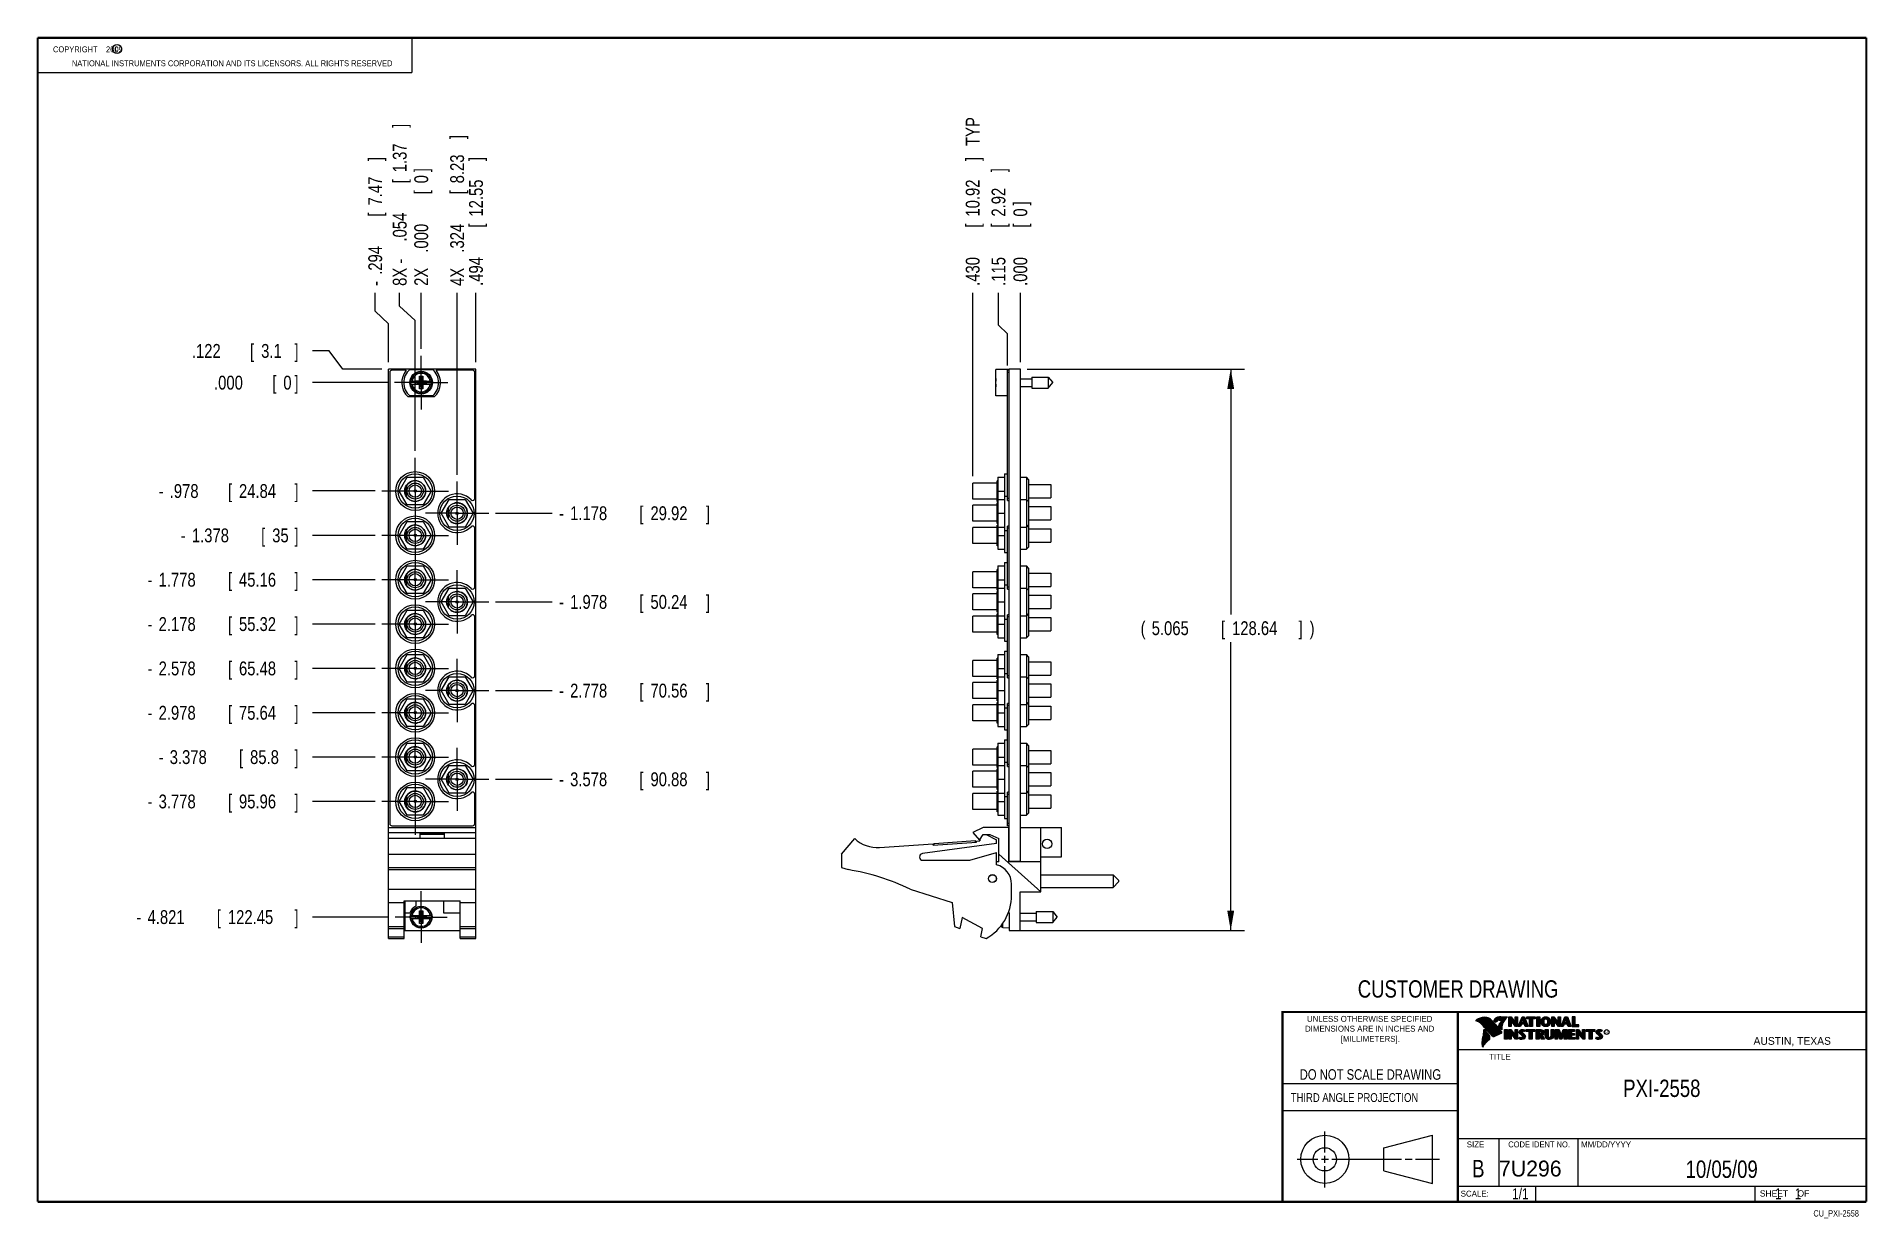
# Model space of a CAD drawing. Header units: inches. Extents: x 0.2 to 16.8, y 0.1 to 10.8.
import ezdxf
from ezdxf.enums import TextEntityAlignment as Align

# ---------------------------------------------------------------- set-up
doc = ezdxf.new("R2010")
doc.units = ezdxf.units.IN
doc.header["$LTSCALE"] = 0.935
doc.header["$MEASUREMENT"] = 0
doc.linetypes.add('CENTER', pattern=[0.6, 0.375, -0.075, 0.075, -0.075])
doc.layers.get('0').update_dxf_attribs({"linetype": 'CONTINUOUS'})
doc.layers.add('DEFAULT_1', color=7, linetype='CENTER')
doc.layers.add('DIMENSIONS', color=7, linetype='CONTINUOUS')
doc.styles.get("Standard").update_dxf_attribs({"font": 'txt', "width": 0.8})
doc.dimstyles.new('DIMSTYLE_1', dxfattribs={"dimtxt": 0.125, "dimasz": 0.18, "dimexe": 0.18, "dimexo": 0.0625, "dimgap": 0.09, "dimtad": 0, "dimtih": 1, "dimtoh": 1, "dimdec": 3, "dimzin": 4, "dimdsep": 46, "dimtxsty": 'STANDARD', "dimblk": '_FILLED', "dimblk1": '_FILLED', "dimblk2": '_FILLED', "dimcen": 0.09, "dimadec": 0, "dimazin": 0, "dimtp": 0.001, "dimtm": 0.001, "dimtfac": 1, "dimtdec": 3, "dimtofl": 0, "dimtmove": 0, "dimatfit": 3, "dimldrblk": '_FILLED', "dimfxl": 1, "dimtolj": 1, "dimtzin": 4, "dimarcsym": 0})
doc.dimstyles.new('DIMSTYLE_2', dxfattribs={"dimtxt": 0.125, "dimasz": 0.18, "dimexe": 0.18, "dimexo": 0.0625, "dimgap": 0.09, "dimtad": 0, "dimtih": 1, "dimtoh": 1, "dimdec": 3, "dimzin": 4, "dimdsep": 46, "dimtxsty": 'STANDARD', "dimblk": '_FILLED', "dimblk1": '_FILLED', "dimblk2": '_FILLED', "dimcen": 0.09, "dimadec": 0, "dimazin": 0, "dimtp": 0.001, "dimtm": 0.001, "dimtfac": 1, "dimtdec": 3, "dimtofl": 0, "dimtmove": 0, "dimatfit": 3, "dimldrblk": '_FILLED', "dimfxl": 1, "dimtolj": 1, "dimtzin": 4, "dimarcsym": 0})

msp = doc.modelspace()

# ---------------------------------------------------------------- texts
at = {"color": 2, "linetype": 'CONTINUOUS', "width": 0.8}
for s, height, p in [('c', 0.053, (0.946, 10.6363)), ('NATIONAL INSTRUMENTS CORPORATION AND ITS LICENSORS. ALL RIGHTS RESERVED', 0.053, (0.5583, 10.5016)), ('THIRD ANGLE PROJECTION', 0.08, (11.5564, 1.1584))]:
    msp.add_text(s, height=height, dxfattribs=at).set_placement(p)
at = {"color": 7, "linetype": 'CONTINUOUS', "width": 0.8}
for s, height, p in [('CUSTOMER DRAWING', 0.15625, (13.0668, 2.1001)), ('DO NOT SCALE DRAWING', 0.095, (12.2754, 1.3592)), ('B', 0.1562, (13.2497, 0.4798))]:
    msp.add_text(s, height=height, dxfattribs=at).set_placement(p, align=Align.CENTER)
at = {"color": 2, "linetype": 'CONTINUOUS'}
for s, p in [('DIMENSIONS ARE IN INCHES AND', (12.2688, 1.7933)), ('UNLESS OTHERWISE SPECIFIED', (12.2688, 1.8819)), ('[MILLIMETERS].', (12.2746, 1.7015))]:
    msp.add_text(s, height=0.053254, dxfattribs=at).set_placement(p, align=Align.CENTER)
for s, height, p in [('R', 0.0217, (14.3971, 1.7782)), ('AUSTIN, TEXAS', 0.069617, (15.7327, 1.6745)), ('TITLE', 0.05325, (13.3474, 1.5397)), ('SIZE', 0.05325, (13.1451, 0.7494)), ('MM/DD/YYYY', 0.05325, (14.1765, 0.7494)), ('SCALE:', 0.05325, (13.0904, 0.3053)), ('SHEET    OF', 0.057262, (15.7892, 0.3052))]:
    msp.add_text(s, height=height, dxfattribs=at).set_placement(p)
at = {"color": 2, "linetype": 'CONTINUOUS', "width": 0.95}
msp.add_text('CODE IDENT NO.', height=0.053254, dxfattribs=at).set_placement((13.7978, 0.7494), align=Align.CENTER)
at = {"color": 7, "linetype": 'CONTINUOUS'}
msp.add_text('7U296', height=0.14316, dxfattribs=at).set_placement((13.4363, 0.4866))
at = {"color": 7, "linetype": 'CONTINUOUS', "width": 0.8}
msp.add_text('1/1', height=0.1, dxfattribs=at).set_placement((13.7025, 0.2805), align=Align.RIGHT)
at = {"color": 2, "linetype": 'CONTINUOUS', "width": 0.8}
msp.add_text('CU_PXI-2558', height=0.057262, dxfattribs=at).set_placement((16.6837, 0.1254), align=Align.RIGHT)
at = {"color": 2, "linetype": 'CONTINUOUS', "insert": (0.3125, 10.6805), "char_height": 0.053, "width": 0.8904, "attachment_point": 1}
msp.add_mtext('    COPYRIGHT    2009', dxfattribs=at)
at = {"color": 7, "linetype": 'CONTINUOUS'}
for s, insert, char_height, width, attachment_point in [('PXI-2558\\P ', (14.9051, 1.3603), 0.15625, 1, 2), ('10/05/09 ', (15.4455, 0.6307), 0.15625, 1.125, 2), ('    1    1', (15.8075, 0.3805), 0.1, 0.8, 1)]:
    msp.add_mtext(s, dxfattribs=dict(at, insert=insert, char_height=char_height, width=width, attachment_point=attachment_point))

# ---------------------------------------------------------------- blocks, each defined once
blk = doc.blocks.new('*D0')
at = {"layer": 'DIMENSIONS', "color": 2, "linetype": 'CONTINUOUS'}
for p, q in [((2.879, 7.934), (2.729, 7.934)), ((3.002, 7.77), (2.879, 7.934)), ((3.354, 7.77), (3.002, 7.77))]:
    blk.add_line(p, q, dxfattribs=at)
at = {"layer": 'DIMENSIONS', "color": 2, "linetype": 'CONTINUOUS', "width": 0.8}
for s, p in [('.122', (1.641, 7.871)), ('[', (2.166, 7.871)), ('3.1', (2.266, 7.871)), (']', (2.566, 7.871))]:
    blk.add_text(s, height=0.125, dxfattribs=at).set_placement(p)
blk = doc.blocks.new('_FILLED')
at = {"color": 0, "linetype": 'BYBLOCK'}
blk.add_solid([(0, 0), (-1, 0.174), (-1, -0.174)], dxfattribs=at)
blk = doc.blocks.new('*D1')
at = {"layer": 'DIMENSIONS', "color": 2, "linetype": 'CONTINUOUS'}
blk.add_line((3.294, 6.67), (2.729, 6.67), dxfattribs=at)
at = {"layer": 'DIMENSIONS', "color": 2, "linetype": 'CONTINUOUS', "width": 0.8}
for s, p in [('-', (1.341, 6.607)), ('.978', (1.441, 6.607)), ('[', (1.966, 6.607)), ('24.84', (2.066, 6.607)), (']', (2.566, 6.607))]:
    blk.add_text(s, height=0.125, dxfattribs=at).set_placement(p)
blk = doc.blocks.new('*D2')
at = {"layer": 'DIMENSIONS', "color": 2, "linetype": 'CONTINUOUS'}
blk.add_line((3.294, 6.27), (2.729, 6.27), dxfattribs=at)
at = {"layer": 'DIMENSIONS', "color": 2, "linetype": 'CONTINUOUS', "width": 0.8}
for s, p in [('1.378', (1.641, 6.207)), ('[', (2.266, 6.207)), ('35', (2.366, 6.207)), (']', (2.566, 6.207)), ('-', (1.541, 6.207))]:
    blk.add_text(s, height=0.125, dxfattribs=at).set_placement(p)
blk = doc.blocks.new('*D3')
at = {"layer": 'DIMENSIONS', "color": 2, "linetype": 'CONTINUOUS'}
blk.add_line((3.294, 5.87), (2.729, 5.87), dxfattribs=at)
at = {"layer": 'DIMENSIONS', "color": 2, "linetype": 'CONTINUOUS', "width": 0.8}
for s, p in [('-', (1.241, 5.807)), ('1.778', (1.341, 5.807)), ('[', (1.966, 5.807)), ('45.16', (2.066, 5.807)), (']', (2.566, 5.807))]:
    blk.add_text(s, height=0.125, dxfattribs=at).set_placement(p)
blk = doc.blocks.new('*D4')
at = {"layer": 'DIMENSIONS', "color": 2, "linetype": 'CONTINUOUS'}
blk.add_line((3.294, 5.47), (2.729, 5.47), dxfattribs=at)
at = {"layer": 'DIMENSIONS', "color": 2, "linetype": 'CONTINUOUS', "width": 0.8}
for s, p in [('-', (1.241, 5.407)), ('2.178', (1.341, 5.407)), ('[', (1.966, 5.407)), ('55.32', (2.066, 5.407)), (']', (2.566, 5.407))]:
    blk.add_text(s, height=0.125, dxfattribs=at).set_placement(p)
blk = doc.blocks.new('*D5')
at = {"layer": 'DIMENSIONS', "color": 2, "linetype": 'CONTINUOUS'}
blk.add_line((3.294, 5.07), (2.729, 5.07), dxfattribs=at)
at = {"layer": 'DIMENSIONS', "color": 2, "linetype": 'CONTINUOUS', "width": 0.8}
for s, p in [('2.578', (1.341, 5.007)), ('[', (1.966, 5.007)), ('65.48', (2.066, 5.007)), (']', (2.566, 5.007)), ('-', (1.241, 5.007))]:
    blk.add_text(s, height=0.125, dxfattribs=at).set_placement(p)
blk = doc.blocks.new('*D6')
at = {"layer": 'DIMENSIONS', "color": 2, "linetype": 'CONTINUOUS'}
blk.add_line((3.294, 4.67), (2.729, 4.67), dxfattribs=at)
at = {"layer": 'DIMENSIONS', "color": 2, "linetype": 'CONTINUOUS', "width": 0.8}
for s, p in [('-', (1.241, 4.607)), ('2.978', (1.341, 4.607)), ('[', (1.966, 4.607)), ('75.64', (2.066, 4.607)), (']', (2.566, 4.607))]:
    blk.add_text(s, height=0.125, dxfattribs=at).set_placement(p)
blk = doc.blocks.new('*D7')
at = {"layer": 'DIMENSIONS', "color": 2, "linetype": 'CONTINUOUS'}
blk.add_line((3.294, 4.27), (2.729, 4.27), dxfattribs=at)
at = {"layer": 'DIMENSIONS', "color": 2, "linetype": 'CONTINUOUS', "width": 0.8}
for s, p in [('3.378', (1.441, 4.207)), ('[', (2.066, 4.207)), ('85.8', (2.166, 4.207)), (']', (2.566, 4.207)), ('-', (1.341, 4.207))]:
    blk.add_text(s, height=0.125, dxfattribs=at).set_placement(p)
blk = doc.blocks.new('*D8')
at = {"layer": 'DIMENSIONS', "color": 2, "linetype": 'CONTINUOUS'}
blk.add_line((3.294, 3.87), (2.729, 3.87), dxfattribs=at)
at = {"layer": 'DIMENSIONS', "color": 2, "linetype": 'CONTINUOUS', "width": 0.8}
for s, p in [('-', (1.241, 3.807)), ('3.778', (1.341, 3.807)), ('[', (1.966, 3.807)), ('95.96', (2.066, 3.807)), (']', (2.566, 3.807))]:
    blk.add_text(s, height=0.125, dxfattribs=at).set_placement(p)
blk = doc.blocks.new('*D9')
at = {"layer": 'DIMENSIONS', "color": 2, "linetype": 'CONTINUOUS'}
blk.add_line((3.414, 2.827), (2.729, 2.827), dxfattribs=at)
at = {"layer": 'DIMENSIONS', "color": 2, "linetype": 'CONTINUOUS', "width": 0.8}
for s, p in [('-', (1.141, 2.764)), ('4.821', (1.241, 2.764)), ('[', (1.866, 2.764)), ('122.45', (1.966, 2.764)), (']', (2.566, 2.764))]:
    blk.add_text(s, height=0.125, dxfattribs=at).set_placement(p)
blk = doc.blocks.new('*D10')
at = {"layer": 'DIMENSIONS', "color": 2, "linetype": 'CONTINUOUS'}
blk.add_line((4.382, 6.47), (4.892, 6.47), dxfattribs=at)
at = {"layer": 'DIMENSIONS', "color": 2, "linetype": 'CONTINUOUS', "width": 0.8}
for s, p in [('-', (4.954, 6.407)), ('1.178', (5.054, 6.407)), ('[', (5.679, 6.407)), ('29.92', (5.779, 6.407)), (']', (6.279, 6.407))]:
    blk.add_text(s, height=0.125, dxfattribs=at).set_placement(p)
blk = doc.blocks.new('*D11')
at = {"layer": 'DIMENSIONS', "color": 2, "linetype": 'CONTINUOUS'}
blk.add_line((4.382, 5.67), (4.892, 5.67), dxfattribs=at)
at = {"layer": 'DIMENSIONS', "color": 2, "linetype": 'CONTINUOUS', "width": 0.8}
for s, p in [('-', (4.954, 5.607)), ('1.978', (5.054, 5.607)), ('[', (5.679, 5.607)), ('50.24', (5.779, 5.607)), (']', (6.279, 5.607))]:
    blk.add_text(s, height=0.125, dxfattribs=at).set_placement(p)
blk = doc.blocks.new('*D12')
at = {"layer": 'DIMENSIONS', "color": 2, "linetype": 'CONTINUOUS'}
blk.add_line((4.382, 4.87), (4.892, 4.87), dxfattribs=at)
at = {"layer": 'DIMENSIONS', "color": 2, "linetype": 'CONTINUOUS', "width": 0.8}
for s, p in [('-', (4.954, 4.807)), ('2.778', (5.054, 4.807)), ('[', (5.679, 4.807)), ('70.56', (5.779, 4.807)), (']', (6.279, 4.807))]:
    blk.add_text(s, height=0.125, dxfattribs=at).set_placement(p)
blk = doc.blocks.new('*D13')
at = {"layer": 'DIMENSIONS', "color": 2, "linetype": 'CONTINUOUS'}
blk.add_line((4.382, 4.07), (4.892, 4.07), dxfattribs=at)
at = {"layer": 'DIMENSIONS', "color": 2, "linetype": 'CONTINUOUS', "width": 0.8}
for s, p in [('3.578', (5.054, 4.007)), ('[', (5.679, 4.007)), ('90.88', (5.779, 4.007)), (']', (6.279, 4.007)), ('-', (4.954, 4.007))]:
    blk.add_text(s, height=0.125, dxfattribs=at).set_placement(p)
blk = doc.blocks.new('*D14')
at = {"layer": 'DIMENSIONS', "color": 2, "linetype": 'CONTINUOUS'}
blk.add_line((3.407, 7.648), (2.729, 7.648), dxfattribs=at)
at = {"layer": 'DIMENSIONS', "color": 2, "linetype": 'CONTINUOUS', "width": 0.8}
for s, p in [('.000', (1.841, 7.585)), ('[', (2.366, 7.585)), ('0', (2.466, 7.585)), (']', (2.566, 7.585))]:
    blk.add_text(s, height=0.125, dxfattribs=at).set_placement(p)
blk = doc.blocks.new('*D15')
at = {"layer": 'DIMENSIONS', "color": 2, "linetype": 'CONTINUOUS'}
for p, q in [((8.919, 8.165), (8.919, 8.457)), ((9.002, 8.087), (8.919, 8.165)), ((9.002, 7.802), (9.002, 8.087))]:
    blk.add_line(p, q, dxfattribs=at)
at = {"layer": 'DIMENSIONS', "color": 2, "linetype": 'CONTINUOUS', "width": 0.8}
for s, p in [(']', (8.982, 9.545)), ('2.92', (8.982, 9.145)), ('[', (8.982, 9.045)), ('.115', (8.982, 8.52))]:
    blk.add_text(s, height=0.125, rotation=90, dxfattribs=at).set_placement(p)
blk = doc.blocks.new('*D16')
at = {"layer": 'DIMENSIONS', "color": 2, "linetype": 'CONTINUOUS'}
blk.add_line((8.687, 6.805), (8.687, 8.457), dxfattribs=at)
at = {"layer": 'DIMENSIONS', "color": 2, "linetype": 'CONTINUOUS', "width": 0.8}
for s, p in [(' TYP', (8.749, 9.745)), (']', (8.749, 9.645)), ('10.92', (8.749, 9.145)), ('[', (8.749, 9.045)), ('.430', (8.749, 8.52))]:
    blk.add_text(s, height=0.125, rotation=90, dxfattribs=at).set_placement(p)
blk = doc.blocks.new('*D17')
at = {"layer": 'DIMENSIONS', "color": 2, "linetype": 'CONTINUOUS'}
blk.add_line((9.117, 7.832), (9.117, 8.457), dxfattribs=at)
at = {"layer": 'DIMENSIONS', "color": 2, "linetype": 'CONTINUOUS', "width": 0.8}
for s, p in [(']', (9.179, 9.245)), ('0', (9.179, 9.145)), ('[', (9.179, 9.045)), ('.000', (9.179, 8.52))]:
    blk.add_text(s, height=0.125, rotation=90, dxfattribs=at).set_placement(p)
blk = doc.blocks.new('*D18')
at = {"layer": 'DIMENSIONS', "color": 2, "linetype": 'CONTINUOUS'}
for p, q in [((3.295, 8.292), (3.295, 8.457)), ((3.416, 8.177), (3.295, 8.292)), ((3.416, 7.832), (3.416, 8.177))]:
    blk.add_line(p, q, dxfattribs=at)
at = {"layer": 'DIMENSIONS', "color": 2, "linetype": 'CONTINUOUS', "width": 0.8}
for s, p in [(']', (3.358, 9.645)), ('7.47', (3.358, 9.245)), ('[', (3.358, 9.145)), ('.294', (3.358, 8.62)), ('-', (3.358, 8.52))]:
    blk.add_text(s, height=0.125, rotation=90, dxfattribs=at).set_placement(p)
blk = doc.blocks.new('*D19')
at = {"layer": 'DIMENSIONS', "color": 2, "linetype": 'CONTINUOUS'}
blk.add_line((4.034, 6.817), (4.034, 8.457), dxfattribs=at)
at = {"layer": 'DIMENSIONS', "color": 2, "linetype": 'CONTINUOUS', "width": 0.8}
for s, p in [(']', (4.097, 9.845)), ('8.23', (4.097, 9.445)), ('[', (4.097, 9.345)), ('.324', (4.097, 8.82)), ('4X ', (4.097, 8.52))]:
    blk.add_text(s, height=0.125, rotation=90, dxfattribs=at).set_placement(p)
blk = doc.blocks.new('*D20')
at = {"layer": 'DIMENSIONS', "color": 2, "linetype": 'CONTINUOUS'}
blk.add_line((4.204, 7.832), (4.204, 8.457), dxfattribs=at)
at = {"layer": 'DIMENSIONS', "color": 2, "linetype": 'CONTINUOUS', "width": 0.8}
for s, p in [(']', (4.267, 9.645)), ('12.55', (4.267, 9.145)), ('[', (4.267, 9.045)), ('.494', (4.267, 8.52))]:
    blk.add_text(s, height=0.125, rotation=90, dxfattribs=at).set_placement(p)
blk = doc.blocks.new('*D21')
at = {"layer": 'DIMENSIONS', "color": 2, "linetype": 'CONTINUOUS'}
blk.add_line((3.71, 7.951), (3.71, 8.457), dxfattribs=at)
at = {"layer": 'DIMENSIONS', "color": 2, "linetype": 'CONTINUOUS', "width": 0.8}
for s, p in [(']', (3.773, 9.545)), ('0', (3.773, 9.445)), ('[', (3.773, 9.345)), ('.000', (3.773, 8.82)), ('2X ', (3.773, 8.52))]:
    blk.add_text(s, height=0.125, rotation=90, dxfattribs=at).set_placement(p)
blk = doc.blocks.new('*D22')
at = {"layer": 'DIMENSIONS', "color": 2, "linetype": 'CONTINUOUS'}
for p, q in [((3.516, 8.337), (3.516, 8.457)), ((3.656, 8.208), (3.516, 8.337)), ((3.656, 7.032), (3.656, 8.208))]:
    blk.add_line(p, q, dxfattribs=at)
at = {"layer": 'DIMENSIONS', "color": 2, "linetype": 'CONTINUOUS', "width": 0.8}
for s, p in [(']', (3.579, 9.945)), ('1.37', (3.579, 9.545)), ('[', (3.579, 9.445)), ('.054', (3.579, 8.92)), ('8X -', (3.579, 8.52))]:
    blk.add_text(s, height=0.125, rotation=90, dxfattribs=at).set_placement(p)
blk = doc.blocks.new('*D23')
at = {"layer": 'DIMENSIONS', "color": 2, "linetype": 'CONTINUOUS'}
for p, q in [((9.179, 7.77), (11.14, 7.77)), ((11.015, 7.77), (11.015, 5.557)), ((11.015, 2.705), (11.015, 5.307)), ((9.079, 2.705), (11.14, 2.705))]:
    blk.add_line(p, q, dxfattribs=at)
at = {"layer": 'DIMENSIONS', "color": 2, "linetype": 'CONTINUOUS', "xscale": 0.18, "yscale": 0.18, "zscale": 0.18}
for p, rotation in [((11.015, 7.77), 90), ((11.015, 2.705), 270)]:
    blk.add_blockref('_FILLED', p, dxfattribs=dict(at, rotation=rotation))
at = {"layer": 'DIMENSIONS', "color": 2, "linetype": 'CONTINUOUS', "width": 0.8}
for s, p in [('(', (10.202, 5.37)), ('5.065', (10.302, 5.37)), ('[', (10.927, 5.37)), ('128.64', (11.027, 5.37)), (']', (11.627, 5.37)), (')', (11.727, 5.37))]:
    blk.add_text(s, height=0.125, dxfattribs=at).set_placement(p)

# ---------------------------------------------------------------- dimensions: what is measured, and where the dimension line sits
at = {"layer": 'DIMENSIONS', "color": 2, "linetype": 'CONTINUOUS'}
for feature_location, offset, dtype, origin, text, picture, middle in [((3.6560514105, 7.032066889), (-0.1399393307, 1.425), 0, (3.7100514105, 7.888566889), '8X -<>', '*D22', (3.5161120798, 9.282066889)), ((8.6868, 6.8046), (0, 1.6525), 1, (9.1168, 7.7696), '<> TYP', '*D16', (8.6868, 9.3321)), ((4.0341, 6.8171), (0, 1.64), 1, (3.7101, 7.8886), '4X <>', '*D19', (4.0341, 9.2321)), ((3.4160514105, 7.832066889), (-0.1209261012, 0.625), 0, (3.7100514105, 7.888566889), '-<>', '*D18', (3.2951253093, 9.132066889)), ((3.7100514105, 7.951066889), (0, 0.506), 1, (3.7100514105, 7.888566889), '2X <>', '*D21', (3.7100514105, 9.082066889)), ((3.4136, 2.8269), (-0.685, 0), 0, (3.4691, 7.6476), '-<>', '*D9', (1.9036, 2.8269)), ((3.2936, 5.8696), (-0.565, 0), 0, (3.4691, 7.6476), '-<>', '*D3', (1.9536, 5.8696)), ((3.2936, 5.4696), (-0.565, 0), 0, (3.4691, 7.6476), '-<>', '*D4', (1.9536, 5.4696)), ((3.2936, 5.0696), (-0.565, 0), 0, (3.4691, 7.6476), '-<>', '*D5', (1.9536, 5.0696)), ((3.2936, 4.6696), (-0.565, 0), 0, (3.4691, 7.6476), '-<>', '*D6', (1.9536, 4.6696)), ((3.2936, 3.8696), (-0.565, 0), 0, (3.4691, 7.6476), '-<>', '*D8', (1.9536, 3.8696)), ((3.2936, 6.6696), (-0.565, 0), 0, (3.4691, 7.6476), '-<>', '*D1', (2.0036, 6.6696)), ((3.2936, 4.2696), (-0.565, 0), 0, (3.4691, 7.6476), '-<>', '*D7', (2.0036, 4.2696)), ((3.2936, 6.2696), (-0.565, 0), 0, (3.4691, 7.6476), '-<>', '*D2', (2.1036, 6.2696)), ((4.3816, 6.4696), (0.51, 0), 0, (3.7101, 7.6476), '-<>', '*D10', (5.6666, 6.4696)), ((4.3816, 5.6696), (0.51, 0), 0, (3.7101, 7.6476), '-<>', '*D11', (5.6666, 5.6696)), ((4.3816, 4.8696), (0.51, 0), 0, (3.7101, 7.6476), '-<>', '*D12', (5.6666, 4.8696)), ((4.3816, 4.0696), (0.51, 0), 0, (3.7101, 7.6476), '-<>', '*D13', (5.6666, 4.0696))]:
    dim = msp.add_ordinate_dim(feature_location=feature_location, offset=offset, dtype=dtype, origin=origin, text=text, dimstyle='DIMSTYLE_1', dxfattribs=at)
    dim.commit()
    dim.dimension.update_dxf_attribs({"geometry": picture, "text_midpoint": middle})
for feature_location, offset, dtype, origin, picture, middle in [((4.2041, 7.8321), (0, 0.625), 1, (3.7101, 7.8886), '*D20', (4.2041, 9.1321)), ((9.00175096, 7.802066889), (-0.0824549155, 0.655), 0, (9.11675096, 7.769566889), '*D15', (8.9192960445, 9.082066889)), ((9.11675096, 7.832066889), (0, 0.625), 1, (9.11675096, 7.769566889), '*D17', (9.11675096, 8.932066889)), ((3.3536, 7.7696), (-0.625, 0.164), 0, (3.4691, 7.6476), '*D0', (2.1536, 7.9335)), ((3.4065514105, 7.647566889), (-0.678, 0), 0, (3.4690514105, 7.647566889), '*D14', (2.2535514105, 7.647566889))]:
    dim = msp.add_ordinate_dim(feature_location=feature_location, offset=offset, dtype=dtype, origin=origin, dimstyle='DIMSTYLE_1', dxfattribs=at)
    dim.commit()
    dim.dimension.update_dxf_attribs({"geometry": picture, "text_midpoint": middle})
dim = msp.add_linear_dim(base=(11.0149, 2.7049), p1=(9.1793, 7.7696), p2=(9.0793, 2.7049), angle=270, text='(<>)', dimstyle='DIMSTYLE_2', dxfattribs=at)
dim.commit()
dim.dimension.update_dxf_attribs({"geometry": '*D23', "text_midpoint": (11.0149, 5.4324), "dimtype": 160})

# ---------------------------------------------------------------- linework, layer by layer
at = {"color": 2, "linetype": 'CONTINUOUS'}
for p, q in [((0.25, 10.7586), (3.625, 10.7586)), ((0.25, 10.7586), (0.25, 10.4456)), ((3.625, 10.7586), (3.625, 10.4456)), ((0.25, 10.4456), (3.625, 10.4456)), ((13.0652, 1.9695), (16.745, 1.9695)), ((13.0652, 1.9695), (13.0652, 0.2605)), ((13.2311, 1.8934), (13.2311, 1.8949)), ((13.2347, 1.8921), (13.2347, 1.8972)), ((13.2382, 1.8907), (13.2382, 1.8994)), ((13.2418, 1.8892), (13.2418, 1.9015)), ((13.2453, 1.8876), (13.2453, 1.9035)), ((13.2489, 1.8858), (13.2489, 1.9054)), ((13.2524, 1.8839), (13.2524, 1.9069)), ((13.256, 1.8818), (13.256, 1.9084)), ((13.2596, 1.8796), (13.2596, 1.9098)), ((13.2631, 1.8772), (13.2631, 1.9111)), ((13.2667, 1.8747), (13.2667, 1.9124)), ((13.2702, 1.872), (13.2702, 1.9135)), ((13.2738, 1.869), (13.2738, 1.9146)), ((13.2773, 1.8658), (13.2773, 1.9155)), ((13.2809, 1.8624), (13.2809, 1.9164)), ((13.2844, 1.8587), (13.2844, 1.9173)), ((13.288, 1.8549), (13.288, 1.9181)), ((13.2915, 1.851), (13.2915, 1.9188)), ((13.2951, 1.8471), (13.2951, 1.9194)), ((13.2987, 1.8431), (13.2987, 1.9198)), ((13.3022, 1.8391), (13.3022, 1.92)), ((13.3058, 1.8351), (13.3058, 1.9201)), ((13.3093, 1.8311), (13.3093, 1.9201)), ((13.3129, 1.827), (13.3129, 1.9199)), ((13.3164, 1.8229), (13.3164, 1.9196)), ((13.32, 1.8188), (13.32, 1.9192)), ((13.3235, 1.8146), (13.3235, 1.9186)), ((13.3271, 1.8104), (13.3271, 1.9179)), ((13.3306, 1.8062), (13.3306, 1.9172)), ((13.3342, 1.802), (13.3342, 1.9163)), ((13.3378, 1.7978), (13.3378, 1.9151)), ((13.3413, 1.7937), (13.3413, 1.9138)), ((13.3449, 1.7897), (13.3449, 1.9122)), ((13.3484, 1.7856), (13.3484, 1.9103)), ((13.352, 1.7817), (13.352, 1.9081)), ((13.3555, 1.7778), (13.3555, 1.9055)), ((13.3591, 1.7739), (13.3591, 1.9026)), ((13.3626, 1.7701), (13.3626, 1.8991)), ((13.3662, 1.7663), (13.3662, 1.8952)), ((13.3697, 1.7625), (13.3697, 1.8915)), ((13.3733, 1.7588), (13.3733, 1.8878)), ((13.3769, 1.7556), (13.3769, 1.8841)), ((13.3804, 1.7529), (13.3804, 1.8803)), ((13.384, 1.7512), (13.384, 1.8766)), ((13.3875, 1.7509), (13.3875, 1.8728)), ((13.4022, 1.878), (13.3901, 1.8922)), ((13.3911, 1.7518), (13.3911, 1.8691)), ((13.4029, 1.881), (13.3927, 1.893)), ((13.3946, 1.8908), (13.3946, 1.8999)), ((13.3946, 1.7533), (13.3946, 1.8653)), ((13.3982, 1.8866), (13.3982, 1.9062)), ((13.3982, 1.7548), (13.3982, 1.8615)), ((13.4017, 1.8824), (13.4017, 1.9101)), ((13.4017, 1.7563), (13.4017, 1.8574)), ((13.4053, 1.8823), (13.4053, 1.9129)), ((13.4053, 1.7578), (13.4053, 1.8531)), ((13.4088, 1.8844), (13.4088, 1.915)), ((13.4088, 1.7593), (13.4088, 1.8488)), ((13.4124, 1.887), (13.4124, 1.9167)), ((13.4124, 1.7609), (13.4124, 1.8445)), ((13.4159, 1.89), (13.4159, 1.9182)), ((13.4159, 1.7625), (13.4159, 1.8402)), ((13.4195, 1.8937), (13.4195, 1.9193)), ((13.4195, 1.7641), (13.4195, 1.8359)), ((13.4231, 1.8964), (13.4231, 1.9203)), ((13.4231, 1.7657), (13.4231, 1.8316)), ((13.4266, 1.8982), (13.4266, 1.9209)), ((13.4266, 1.7674), (13.4266, 1.8273)), ((13.4302, 1.8995), (13.4302, 1.9214)), ((13.4302, 1.7691), (13.4302, 1.823)), ((13.4414, 1.8328), (13.4319, 1.8437)), ((13.4337, 1.8997), (13.4337, 1.922)), ((13.4337, 1.7708), (13.4337, 1.8187)), ((13.4433, 1.8344), (13.4349, 1.844)), ((13.4373, 1.8991), (13.4373, 1.9224)), ((13.4373, 1.8413), (13.4373, 1.8491)), ((13.4408, 1.898), (13.4408, 1.9228)), ((13.4408, 1.8372), (13.4408, 1.8572)), ((13.4444, 1.8972), (13.4444, 1.9231)), ((13.4444, 1.8331), (13.4444, 1.8665)), ((13.4479, 1.8969), (13.4479, 1.9234)), ((13.4479, 1.8288), (13.4479, 1.873)), ((13.4515, 1.8966), (13.4515, 1.9236)), ((13.4515, 1.8247), (13.4515, 1.8764)), ((13.4529, 1.9261), (13.5132, 1.9271)), ((13.453, 1.9236), (13.5067, 1.9245)), ((13.455, 1.8965), (13.455, 1.9237)), ((13.455, 1.8207), (13.455, 1.878)), ((13.4586, 1.8964), (13.4586, 1.9237)), ((13.4586, 1.8303), (13.4586, 1.879)), ((13.4622, 1.8957), (13.4622, 1.9238)), ((13.4622, 1.8535), (13.4622, 1.8795)), ((13.4657, 1.8935), (13.4657, 1.9238)), ((13.4657, 1.8636), (13.4657, 1.8798)), ((13.4693, 1.872), (13.4693, 1.9239)), ((13.4728, 1.8794), (13.4728, 1.9239)), ((13.4764, 1.8859), (13.4764, 1.924)), ((13.4799, 1.8919), (13.4799, 1.924)), ((13.4835, 1.8973), (13.4835, 1.9241)), ((13.487, 1.9023), (13.487, 1.9242)), ((13.4906, 1.9069), (13.4906, 1.9242)), ((13.4941, 1.9112), (13.4941, 1.9243)), ((13.4977, 1.9153), (13.4977, 1.9243)), ((13.5013, 1.9191), (13.5013, 1.9244)), ((13.5261, 1.9263), (13.5451, 1.9263)), ((13.5261, 1.839), (13.5261, 1.9263)), ((13.5466, 1.839), (13.5261, 1.839)), ((13.5286, 1.9237), (13.5439, 1.9237)), ((13.5286, 1.8415), (13.5286, 1.9237)), ((13.5441, 1.8415), (13.5286, 1.8415)), ((13.5332, 1.8415), (13.5332, 1.9237)), ((13.5367, 1.8415), (13.5367, 1.9237)), ((13.5402, 1.8415), (13.5402, 1.9237)), ((13.5441, 1.8976), (13.5437, 1.9237)), ((13.5439, 1.9237), (13.5854, 1.869)), ((13.5873, 1.8415), (13.5441, 1.8976)), ((13.5441, 1.8976), (13.5441, 1.8415)), ((13.5451, 1.9263), (13.5829, 1.8765)), ((13.586, 1.839), (13.5466, 1.8902)), ((13.5466, 1.8902), (13.5466, 1.839)), ((13.5471, 1.8936), (13.5471, 1.9194)), ((13.5506, 1.8891), (13.5506, 1.9149)), ((13.5541, 1.8846), (13.5541, 1.9103)), ((13.5576, 1.8801), (13.5576, 1.9057)), ((13.561, 1.8756), (13.561, 1.9011)), ((13.5645, 1.8711), (13.5645, 1.8965)), ((13.568, 1.8665), (13.568, 1.8919)), ((13.5715, 1.862), (13.5715, 1.8874)), ((13.575, 1.8575), (13.575, 1.8828)), ((13.5784, 1.853), (13.5784, 1.8782)), ((13.5819, 1.8485), (13.5819, 1.8736)), ((13.5829, 1.9263), (13.6036, 1.9263)), ((13.5829, 1.8765), (13.5829, 1.9263)), ((13.5854, 1.9237), (13.6011, 1.9237)), ((13.5854, 1.869), (13.5854, 1.9237)), ((13.5854, 1.844), (13.5854, 1.869)), ((13.6036, 1.839), (13.586, 1.839)), ((13.6011, 1.8415), (13.5873, 1.8415)), ((13.5889, 1.8415), (13.5889, 1.9237)), ((13.5923, 1.8415), (13.5923, 1.9237)), ((13.5958, 1.8415), (13.5958, 1.9237)), ((13.5993, 1.8415), (13.5993, 1.9237)), ((13.6011, 1.9237), (13.6011, 1.8415)), ((13.6036, 1.9263), (13.6036, 1.839)), ((13.6088, 1.839), (13.6444, 1.9262)), ((13.6294, 1.839), (13.6088, 1.839)), ((13.6125, 1.8415), (13.6461, 1.9237)), ((13.6277, 1.8415), (13.6125, 1.8415)), ((13.6167, 1.8415), (13.6167, 1.8516)), ((13.6201, 1.8415), (13.6201, 1.8601)), ((13.6236, 1.8415), (13.6236, 1.8686)), ((13.6271, 1.8415), (13.6271, 1.8771)), ((13.6361, 1.8623), (13.6277, 1.8415)), ((13.6378, 1.8598), (13.6294, 1.839)), ((13.6306, 1.8486), (13.6306, 1.8857)), ((13.634, 1.8573), (13.634, 1.8942)), ((13.6665, 1.8623), (13.6361, 1.8623)), ((13.6375, 1.8623), (13.6375, 1.9027)), ((13.6647, 1.8598), (13.6378, 1.8598)), ((13.6388, 1.8711), (13.65, 1.9073)), ((13.6639, 1.8711), (13.6388, 1.8711)), ((13.641, 1.8781), (13.641, 1.9112)), ((13.641, 1.8623), (13.641, 1.8711)), ((13.6423, 1.8736), (13.6519, 1.9048)), ((13.6606, 1.8736), (13.6423, 1.8736)), ((13.6444, 1.9262), (13.6664, 1.9262)), ((13.6445, 1.8893), (13.6445, 1.9197)), ((13.6445, 1.8623), (13.6445, 1.8711)), ((13.6461, 1.9237), (13.6647, 1.9237)), ((13.6479, 1.9006), (13.6479, 1.9237)), ((13.6479, 1.8623), (13.6479, 1.8711)), ((13.65, 1.9073), (13.6541, 1.9073)), ((13.6514, 1.9073), (13.6514, 1.9237)), ((13.6514, 1.8623), (13.6514, 1.8711)), ((13.6519, 1.9048), (13.6521, 1.9048)), ((13.6521, 1.9048), (13.6606, 1.8736)), ((13.6541, 1.9073), (13.6639, 1.8711)), ((13.6549, 1.9043), (13.6549, 1.9237)), ((13.6549, 1.8623), (13.6549, 1.8711)), ((13.6584, 1.8915), (13.6584, 1.9237)), ((13.6584, 1.8623), (13.6584, 1.8711)), ((13.6618, 1.8787), (13.6618, 1.9237)), ((13.6618, 1.8623), (13.6618, 1.8711)), ((13.6647, 1.9237), (13.6959, 1.8415)), ((13.6717, 1.839), (13.6647, 1.8598)), ((13.6653, 1.8623), (13.6653, 1.922)), ((13.6664, 1.9262), (13.6995, 1.839)), ((13.6735, 1.8415), (13.6665, 1.8623)), ((13.6688, 1.8555), (13.6688, 1.9128)), ((13.6995, 1.839), (13.6717, 1.839)), ((13.6723, 1.8452), (13.6723, 1.9037)), ((13.6959, 1.8415), (13.6735, 1.8415)), ((13.6757, 1.8415), (13.6757, 1.8945)), ((13.6792, 1.8415), (13.6792, 1.8854)), ((13.6827, 1.8415), (13.6827, 1.8762)), ((13.6862, 1.8415), (13.6862, 1.8671)), ((13.6866, 1.9262), (13.7634, 1.9262)), ((13.6866, 1.9099), (13.6866, 1.9262)), ((13.7118, 1.9099), (13.6866, 1.9099)), ((13.6891, 1.9237), (13.7609, 1.9237)), ((13.6891, 1.9125), (13.6891, 1.9237)), ((13.7143, 1.9125), (13.6891, 1.9125)), ((13.6896, 1.8415), (13.6896, 1.8579)), ((13.6931, 1.9125), (13.6931, 1.9237)), ((13.6931, 1.8415), (13.6931, 1.8488)), ((13.6966, 1.9125), (13.6966, 1.9237)), ((13.7001, 1.9125), (13.7001, 1.9237)), ((13.7035, 1.9125), (13.7035, 1.9237)), ((13.707, 1.9125), (13.707, 1.9237)), ((13.7105, 1.9125), (13.7105, 1.9237)), ((13.7118, 1.839), (13.7118, 1.9099)), ((13.7382, 1.839), (13.7118, 1.839)), ((13.7143, 1.9125), (13.714, 1.9237)), ((13.7143, 1.8415), (13.7143, 1.9125)), ((13.7357, 1.8415), (13.7143, 1.8415)), ((13.7174, 1.8415), (13.7174, 1.9237)), ((13.7209, 1.8415), (13.7209, 1.9237)), ((13.7244, 1.8415), (13.7244, 1.9237)), ((13.7279, 1.8415), (13.7279, 1.9237)), ((13.7313, 1.8415), (13.7313, 1.9237)), ((13.7357, 1.9125), (13.7348, 1.9237)), ((13.7609, 1.9125), (13.7357, 1.9125)), ((13.7357, 1.9125), (13.7357, 1.8415)), ((13.7634, 1.9099), (13.7382, 1.9099)), ((13.7382, 1.9099), (13.7382, 1.839)), ((13.7383, 1.9125), (13.7383, 1.9237)), ((13.7418, 1.9125), (13.7418, 1.9237)), ((13.7452, 1.9125), (13.7452, 1.9237)), ((13.7487, 1.9125), (13.7487, 1.9237)), ((13.7522, 1.9125), (13.7522, 1.9237)), ((13.7557, 1.9125), (13.7557, 1.9237)), ((13.7591, 1.9125), (13.7591, 1.9237)), ((13.7609, 1.9237), (13.7609, 1.9125)), ((13.7634, 1.9262), (13.7634, 1.9099)), ((13.7768, 1.9262), (13.8031, 1.9262)), ((13.7768, 1.839), (13.7768, 1.9262)), ((13.8031, 1.839), (13.7768, 1.839)), ((13.7794, 1.9237), (13.8006, 1.9237)), ((13.7794, 1.8415), (13.7794, 1.9237)), ((13.8006, 1.8415), (13.7794, 1.8415)), ((13.7835, 1.8415), (13.7835, 1.9237)), ((13.787, 1.8415), (13.787, 1.9237)), ((13.7904, 1.8415), (13.7904, 1.9237)), ((13.7939, 1.8415), (13.7939, 1.9237)), ((13.7974, 1.8415), (13.7974, 1.9237)), ((13.8006, 1.9237), (13.8006, 1.8415)), ((13.8031, 1.9262), (13.8031, 1.839)), ((13.8154, 1.8853), (13.8155, 1.8871)), ((13.8154, 1.8834), (13.8154, 1.8853)), ((13.8154, 1.8816), (13.8154, 1.8834)), ((13.8155, 1.8797), (13.8154, 1.8816)), ((13.8155, 1.8871), (13.8157, 1.8889)), ((13.8157, 1.8779), (13.8155, 1.8797)), ((13.8157, 1.8889), (13.8159, 1.8907)), ((13.8159, 1.876), (13.8157, 1.8779)), ((13.8159, 1.8907), (13.8161, 1.8924)), ((13.8162, 1.8742), (13.8159, 1.876)), ((13.8161, 1.8924), (13.8165, 1.8941)), ((13.8166, 1.8724), (13.8162, 1.8742)), ((13.8165, 1.8941), (13.8169, 1.8958)), ((13.817, 1.8706), (13.8166, 1.8724)), ((13.8169, 1.8958), (13.8174, 1.8975)), ((13.8174, 1.8689), (13.817, 1.8706)), ((13.8174, 1.8975), (13.8179, 1.8991)), ((13.8179, 1.8672), (13.8174, 1.8689)), ((13.8179, 1.8991), (13.8185, 1.9006)), ((13.8179, 1.8852), (13.818, 1.8869)), ((13.8179, 1.8834), (13.8179, 1.8852)), ((13.818, 1.8817), (13.8179, 1.8834)), ((13.8185, 1.8655), (13.8179, 1.8672)), ((13.818, 1.8869), (13.8182, 1.8886)), ((13.8181, 1.8799), (13.818, 1.8817)), ((13.8182, 1.8781), (13.8181, 1.8799)), ((13.8182, 1.8886), (13.8184, 1.8903)), ((13.8184, 1.8764), (13.8182, 1.8781)), ((13.8184, 1.8903), (13.8186, 1.892)), ((13.8187, 1.8746), (13.8184, 1.8764)), ((13.8185, 1.9006), (13.8191, 1.9021)), ((13.8191, 1.8639), (13.8185, 1.8655)), ((13.8186, 1.892), (13.819, 1.8936)), ((13.8191, 1.8729), (13.8187, 1.8746)), ((13.819, 1.8936), (13.8193, 1.8952)), ((13.8191, 1.9021), (13.8198, 1.9036)), ((13.8194, 1.8712), (13.8191, 1.8729)), ((13.8198, 1.8623), (13.8191, 1.8639)), ((13.8193, 1.8952), (13.8198, 1.8967)), ((13.8199, 1.8696), (13.8194, 1.8712)), ((13.8198, 1.9036), (13.8206, 1.9051)), ((13.8198, 1.8967), (13.8203, 1.8982)), ((13.8205, 1.8607), (13.8198, 1.8623)), ((13.8204, 1.8679), (13.8199, 1.8696)), ((13.8203, 1.8982), (13.8208, 1.8997)), ((13.8209, 1.8664), (13.8204, 1.8679)), ((13.8213, 1.8592), (13.8205, 1.8607)), ((13.8206, 1.9051), (13.8214, 1.9065)), ((13.8208, 1.8997), (13.8214, 1.9011)), ((13.8209, 1.8664), (13.8208, 1.8997)), ((13.8215, 1.8648), (13.8209, 1.8664)), ((13.8221, 1.8578), (13.8213, 1.8592)), ((13.8214, 1.9065), (13.8223, 1.9079)), ((13.8214, 1.9011), (13.8221, 1.9025)), ((13.8221, 1.8633), (13.8215, 1.8648)), ((13.8221, 1.9025), (13.8228, 1.9038)), ((13.8228, 1.8619), (13.8221, 1.8633)), ((13.823, 1.8563), (13.8221, 1.8578)), ((13.8223, 1.9079), (13.8232, 1.9092)), ((13.8228, 1.9038), (13.8236, 1.9052)), ((13.8235, 1.8604), (13.8228, 1.8619)), ((13.8239, 1.855), (13.823, 1.8563)), ((13.8232, 1.9092), (13.8243, 1.9106)), ((13.8243, 1.8591), (13.8235, 1.8604)), ((13.8236, 1.9052), (13.8244, 1.9065)), ((13.8249, 1.8536), (13.8239, 1.855)), ((13.8243, 1.9106), (13.8253, 1.9119)), ((13.8243, 1.8591), (13.8244, 1.9065)), ((13.8251, 1.8577), (13.8243, 1.8591)), ((13.8244, 1.9065), (13.8253, 1.9077)), ((13.826, 1.8523), (13.8249, 1.8536)), ((13.826, 1.8564), (13.8251, 1.8577)), ((13.8253, 1.9119), (13.8265, 1.9132)), ((13.8253, 1.9077), (13.8262, 1.909)), ((13.8269, 1.8552), (13.826, 1.8564)), ((13.8271, 1.8511), (13.826, 1.8523)), ((13.8262, 1.909), (13.8273, 1.9102)), ((13.8265, 1.9132), (13.8276, 1.9144)), ((13.8279, 1.854), (13.8269, 1.8552)), ((13.8282, 1.8499), (13.8271, 1.8511)), ((13.8273, 1.9102), (13.8283, 1.9114)), ((13.8276, 1.9144), (13.8288, 1.9156)), ((13.8279, 1.854), (13.8283, 1.9114)), ((13.8289, 1.8528), (13.8279, 1.854)), ((13.8294, 1.8487), (13.8282, 1.8499)), ((13.8283, 1.9114), (13.8294, 1.9126)), ((13.8288, 1.9156), (13.8301, 1.9167)), ((13.83, 1.8517), (13.8289, 1.8528)), ((13.8294, 1.9126), (13.8306, 1.9137)), ((13.8306, 1.8476), (13.8294, 1.8487)), ((13.8311, 1.8506), (13.83, 1.8517)), ((13.8301, 1.9167), (13.8314, 1.9178)), ((13.8306, 1.9137), (13.8318, 1.9148)), ((13.8319, 1.8466), (13.8306, 1.8476)), ((13.8311, 1.8506), (13.8318, 1.9148)), ((13.8323, 1.8496), (13.8311, 1.8506)), ((13.8314, 1.9178), (13.8327, 1.9188)), ((13.8318, 1.9148), (13.833, 1.9158)), ((13.8332, 1.8456), (13.8319, 1.8466)), ((13.8335, 1.8486), (13.8323, 1.8496)), ((13.8327, 1.9188), (13.834, 1.9198)), ((13.833, 1.9158), (13.8342, 1.9168)), ((13.8346, 1.8447), (13.8332, 1.8456)), ((13.8347, 1.8477), (13.8335, 1.8486)), ((13.834, 1.9198), (13.8354, 1.9207)), ((13.8342, 1.9168), (13.8355, 1.9177)), ((13.836, 1.8438), (13.8346, 1.8447)), ((13.8347, 1.8477), (13.8355, 1.9177)), ((13.836, 1.8468), (13.8347, 1.8477)), ((13.8354, 1.9207), (13.8368, 1.9215)), ((13.8355, 1.9177), (13.8368, 1.9185)), ((13.8373, 1.846), (13.836, 1.8468)), ((13.8374, 1.843), (13.836, 1.8438)), ((13.8368, 1.9215), (13.8382, 1.9223)), ((13.8368, 1.9185), (13.8381, 1.9193)), ((13.8386, 1.8452), (13.8373, 1.846)), ((13.839, 1.8423), (13.8374, 1.843)), ((13.8381, 1.9193), (13.8394, 1.92)), ((13.8386, 1.8452), (13.8381, 1.9193)), ((13.8382, 1.9223), (13.8397, 1.923)), ((13.84, 1.8445), (13.8386, 1.8452)), ((13.8405, 1.8416), (13.839, 1.8423)), ((13.8394, 1.92), (13.8408, 1.9207)), ((13.8397, 1.923), (13.8412, 1.9237)), ((13.8397, 1.8857), (13.8398, 1.8868)), ((13.8397, 1.8845), (13.8397, 1.8857)), ((13.8397, 1.8833), (13.8397, 1.8845)), ((13.8397, 1.8821), (13.8397, 1.8833)), ((13.8397, 1.8809), (13.8397, 1.8821)), ((13.8398, 1.8796), (13.8397, 1.8809)), ((13.8398, 1.8868), (13.8399, 1.888)), ((13.8399, 1.8784), (13.8398, 1.8796)), ((13.8399, 1.888), (13.84, 1.8891)), ((13.84, 1.8773), (13.8399, 1.8784)), ((13.84, 1.8891), (13.8401, 1.8902)), ((13.8401, 1.8761), (13.84, 1.8773)), ((13.8415, 1.8439), (13.84, 1.8445)), ((13.8401, 1.8902), (13.8402, 1.8913)), ((13.8402, 1.8749), (13.8401, 1.8761)), ((13.8402, 1.8913), (13.8403, 1.8924)), ((13.8404, 1.8738), (13.8402, 1.8749)), ((13.8403, 1.8924), (13.8405, 1.8934)), ((13.8405, 1.8727), (13.8404, 1.8738)), ((13.8405, 1.8934), (13.8407, 1.8944)), ((13.8407, 1.8716), (13.8405, 1.8727)), ((13.8421, 1.8409), (13.8405, 1.8416)), ((13.8407, 1.8944), (13.8409, 1.8954)), ((13.841, 1.8706), (13.8407, 1.8716)), ((13.8408, 1.9207), (13.8422, 1.9213)), ((13.8409, 1.8954), (13.8411, 1.8963)), ((13.8412, 1.8696), (13.841, 1.8706)), ((13.8411, 1.8963), (13.8414, 1.8972)), ((13.8412, 1.9237), (13.8427, 1.9243)), ((13.8414, 1.8686), (13.8412, 1.8696)), ((13.8414, 1.8972), (13.8416, 1.8981)), ((13.8417, 1.8677), (13.8414, 1.8686)), ((13.8415, 1.8439), (13.8417, 1.8678)), ((13.843, 1.8433), (13.8415, 1.8439)), ((13.8416, 1.8981), (13.8419, 1.899)), ((13.842, 1.8667), (13.8417, 1.8677)), ((13.8419, 1.899), (13.8422, 1.8999)), ((13.842, 1.8991), (13.8422, 1.9213)), ((13.8423, 1.8658), (13.842, 1.8667)), ((13.8438, 1.8404), (13.8421, 1.8409)), ((13.8422, 1.9213), (13.8436, 1.9219)), ((13.8422, 1.8999), (13.8426, 1.9007)), ((13.8422, 1.8844), (13.8423, 1.8856)), ((13.8422, 1.8833), (13.8422, 1.8844)), ((13.8422, 1.8821), (13.8422, 1.8833)), ((13.8423, 1.8809), (13.8422, 1.8821)), ((13.8423, 1.8867), (13.8424, 1.8878)), ((13.8423, 1.8856), (13.8423, 1.8867)), ((13.8423, 1.8798), (13.8423, 1.8809)), ((13.8424, 1.8786), (13.8423, 1.8798)), ((13.8427, 1.865), (13.8423, 1.8658)), ((13.8424, 1.8878), (13.8425, 1.8889)), ((13.8425, 1.8775), (13.8424, 1.8786)), ((13.8425, 1.8889), (13.8426, 1.89)), ((13.8426, 1.8764), (13.8425, 1.8775)), ((13.8426, 1.9007), (13.843, 1.9016)), ((13.8426, 1.89), (13.8427, 1.891)), ((13.8427, 1.8753), (13.8426, 1.8764)), ((13.8427, 1.9243), (13.8443, 1.9248)), ((13.8427, 1.891), (13.8428, 1.892)), ((13.8429, 1.8742), (13.8427, 1.8753)), ((13.8431, 1.8641), (13.8427, 1.865)), ((13.8428, 1.892), (13.843, 1.893)), ((13.843, 1.8731), (13.8429, 1.8742)), ((13.843, 1.9016), (13.8434, 1.9024)), ((13.843, 1.893), (13.8432, 1.8939)), ((13.8432, 1.8721), (13.843, 1.8731)), ((13.8445, 1.8428), (13.843, 1.8433)), ((13.8434, 1.8633), (13.8431, 1.8641)), ((13.8432, 1.8939), (13.8434, 1.8948)), ((13.8434, 1.8712), (13.8432, 1.8721)), ((13.8434, 1.9024), (13.8438, 1.9032)), ((13.8434, 1.8948), (13.8436, 1.8957)), ((13.8436, 1.8702), (13.8434, 1.8712)), ((13.8439, 1.8625), (13.8434, 1.8633)), ((13.8436, 1.9219), (13.8451, 1.9224)), ((13.8436, 1.8957), (13.8438, 1.8965)), ((13.8439, 1.8693), (13.8436, 1.8702)), ((13.8438, 1.9032), (13.8443, 1.904)), ((13.8438, 1.8965), (13.844, 1.8974)), ((13.8455, 1.8399), (13.8438, 1.8404)), ((13.8441, 1.8684), (13.8439, 1.8693)), ((13.8443, 1.8617), (13.8439, 1.8625)), ((13.844, 1.8974), (13.8443, 1.8982)), ((13.8444, 1.8676), (13.8441, 1.8684)), ((13.8443, 1.9248), (13.8459, 1.9253)), ((13.8443, 1.904), (13.8447, 1.9047)), ((13.8443, 1.8982), (13.8446, 1.899)), ((13.8448, 1.8609), (13.8443, 1.8617)), ((13.8447, 1.8667), (13.8444, 1.8676)), ((13.8462, 1.8423), (13.8445, 1.8428)), ((13.8446, 1.899), (13.8449, 1.8997)), ((13.8447, 1.9047), (13.8453, 1.9055)), ((13.845, 1.8659), (13.8447, 1.8667)), ((13.8453, 1.8602), (13.8448, 1.8609)), ((13.8449, 1.8997), (13.8453, 1.9005)), ((13.8454, 1.8651), (13.845, 1.8659)), ((13.8451, 1.9224), (13.8466, 1.9229)), ((13.8453, 1.9055), (13.8451, 1.9224)), ((13.8453, 1.9055), (13.8458, 1.9062)), ((13.8453, 1.9005), (13.8456, 1.9012)), ((13.8458, 1.8595), (13.8453, 1.8602)), ((13.8457, 1.8644), (13.8454, 1.8651)), ((13.8473, 1.8395), (13.8455, 1.8399)), ((13.8456, 1.9012), (13.846, 1.902)), ((13.8461, 1.8637), (13.8457, 1.8644)), ((13.8458, 1.9062), (13.8464, 1.9068)), ((13.8464, 1.8588), (13.8458, 1.8595)), ((13.846, 1.8424), (13.8458, 1.8595)), ((13.8459, 1.9253), (13.8476, 1.9257)), ((13.846, 1.902), (13.8464, 1.9027)), ((13.8465, 1.863), (13.8461, 1.8637)), ((13.8478, 1.8419), (13.8462, 1.8423)), ((13.8464, 1.9068), (13.847, 1.9074)), ((13.8464, 1.9027), (13.8468, 1.9033)), ((13.847, 1.8581), (13.8464, 1.8588)), ((13.8469, 1.8623), (13.8465, 1.863)), ((13.8466, 1.9229), (13.8481, 1.9233)), ((13.8468, 1.9033), (13.8473, 1.9039)), ((13.8473, 1.8617), (13.8469, 1.8623)), ((13.847, 1.9074), (13.8477, 1.908)), ((13.8477, 1.8575), (13.847, 1.8581)), ((13.8473, 1.9039), (13.8478, 1.9045)), ((13.8478, 1.8611), (13.8473, 1.8617)), ((13.8491, 1.8391), (13.8473, 1.8395)), ((13.8476, 1.9257), (13.8492, 1.9261)), ((13.8477, 1.908), (13.8483, 1.9086)), ((13.8483, 1.857), (13.8477, 1.8575)), ((13.8478, 1.9045), (13.8482, 1.9051)), ((13.8483, 1.8605), (13.8478, 1.8611)), ((13.8495, 1.8416), (13.8478, 1.8419)), ((13.8481, 1.9233), (13.8497, 1.9236)), ((13.8482, 1.9051), (13.8488, 1.9056)), ((13.8483, 1.9086), (13.849, 1.9091)), ((13.8488, 1.8599), (13.8483, 1.8605)), ((13.849, 1.8564), (13.8483, 1.857)), ((13.8488, 1.9056), (13.8493, 1.9061)), ((13.8494, 1.8594), (13.8488, 1.8599)), ((13.849, 1.9091), (13.8497, 1.9095)), ((13.8498, 1.8559), (13.849, 1.8564)), ((13.8509, 1.8388), (13.8491, 1.8391)), ((13.8492, 1.9261), (13.8509, 1.9264)), ((13.8493, 1.9061), (13.8498, 1.9065)), ((13.8499, 1.8589), (13.8494, 1.8594)), ((13.8495, 1.9094), (13.8495, 1.9236)), ((13.8495, 1.8416), (13.8495, 1.8561)), ((13.8513, 1.8413), (13.8495, 1.8416)), ((13.8497, 1.9236), (13.8513, 1.9239)), ((13.8497, 1.9095), (13.8505, 1.9099)), ((13.8498, 1.9065), (13.8504, 1.9069)), ((13.8505, 1.8555), (13.8498, 1.8559)), ((13.8505, 1.8585), (13.8499, 1.8589)), ((13.8504, 1.9069), (13.851, 1.9073)), ((13.8505, 1.9099), (13.8512, 1.9103)), ((13.8511, 1.8581), (13.8505, 1.8585)), ((13.8513, 1.8551), (13.8505, 1.8555)), ((13.8509, 1.9264), (13.8527, 1.9266)), ((13.8528, 1.8386), (13.8509, 1.8388)), ((13.851, 1.9073), (13.8516, 1.9077)), ((13.8518, 1.8577), (13.8511, 1.8581)), ((13.8512, 1.9103), (13.852, 1.9106)), ((13.8513, 1.9239), (13.853, 1.9241)), ((13.8521, 1.8547), (13.8513, 1.8551)), ((13.853, 1.8411), (13.8513, 1.8413)), ((13.8516, 1.9077), (13.8523, 1.908)), ((13.8524, 1.8574), (13.8518, 1.8577)), ((13.852, 1.9106), (13.8528, 1.9109)), ((13.853, 1.8544), (13.8521, 1.8547)), ((13.8523, 1.908), (13.8529, 1.9083)), ((13.8531, 1.8571), (13.8524, 1.8574)), ((13.8527, 1.9266), (13.8544, 1.9268)), ((13.8528, 1.9109), (13.8536, 1.9111)), ((13.8547, 1.8384), (13.8528, 1.8386)), ((13.8529, 1.9083), (13.8536, 1.9085)), ((13.853, 1.9241), (13.8546, 1.9243)), ((13.853, 1.9109), (13.853, 1.9241)), ((13.8538, 1.8542), (13.853, 1.8544)), ((13.853, 1.8411), (13.853, 1.8544)), ((13.8548, 1.841), (13.853, 1.8411)), ((13.8538, 1.8568), (13.8531, 1.8571)), ((13.8536, 1.9111), (13.8545, 1.9113)), ((13.8536, 1.9085), (13.8543, 1.9087)), ((13.8545, 1.8566), (13.8538, 1.8568)), ((13.8547, 1.854), (13.8538, 1.8542)), ((13.8543, 1.9087), (13.855, 1.9089)), ((13.8544, 1.9268), (13.8561, 1.9269)), ((13.8545, 1.9113), (13.8553, 1.9115)), ((13.8552, 1.8564), (13.8545, 1.8566)), ((13.8546, 1.9243), (13.8563, 1.9244)), ((13.8556, 1.8538), (13.8547, 1.854)), ((13.8565, 1.8384), (13.8547, 1.8384)), ((13.8566, 1.8409), (13.8548, 1.841)), ((13.855, 1.9089), (13.8557, 1.909)), ((13.8559, 1.8563), (13.8552, 1.8564)), ((13.8553, 1.9115), (13.8562, 1.9116)), ((13.8565, 1.8537), (13.8556, 1.8538)), ((13.8557, 1.909), (13.8565, 1.9091)), ((13.8567, 1.8562), (13.8559, 1.8563)), ((13.8561, 1.9269), (13.8579, 1.927)), ((13.8562, 1.9116), (13.8571, 1.9117)), ((13.8563, 1.9244), (13.8579, 1.9245)), ((13.8565, 1.9116), (13.8565, 1.9244)), ((13.8565, 1.9091), (13.8572, 1.9092)), ((13.8574, 1.8537), (13.8565, 1.8537)), ((13.8565, 1.8409), (13.8565, 1.8537)), ((13.8584, 1.8383), (13.8565, 1.8384)), ((13.8584, 1.8408), (13.8566, 1.8409)), ((13.8574, 1.8562), (13.8567, 1.8562)), ((13.8571, 1.9117), (13.858, 1.9117)), ((13.8572, 1.9092), (13.858, 1.9092)), ((13.8582, 1.8562), (13.8574, 1.8562)), ((13.8583, 1.8537), (13.8574, 1.8537)), ((13.8579, 1.927), (13.8596, 1.927)), ((13.8579, 1.9245), (13.8596, 1.9244)), ((13.858, 1.9117), (13.8589, 1.9117)), ((13.858, 1.9092), (13.8587, 1.9091)), ((13.8589, 1.8563), (13.8582, 1.8562)), ((13.8592, 1.8537), (13.8583, 1.8537)), ((13.8601, 1.8409), (13.8584, 1.8408)), ((13.8602, 1.8384), (13.8584, 1.8383)), ((13.8587, 1.9091), (13.8595, 1.9091)), ((13.8589, 1.9117), (13.8598, 1.9116)), ((13.8597, 1.8564), (13.8589, 1.8563)), ((13.8601, 1.8539), (13.8592, 1.8537)), ((13.8595, 1.9091), (13.8602, 1.909)), ((13.8596, 1.927), (13.8614, 1.9269)), ((13.8596, 1.9244), (13.8612, 1.9243)), ((13.8605, 1.8565), (13.8597, 1.8564)), ((13.8598, 1.9116), (13.8607, 1.9114)), ((13.8599, 1.8409), (13.8601, 1.8539)), ((13.861, 1.854), (13.8601, 1.8539)), ((13.8618, 1.841), (13.8601, 1.8409)), ((13.8602, 1.909), (13.861, 1.9088)), ((13.862, 1.8384), (13.8602, 1.8384)), ((13.8612, 1.8567), (13.8605, 1.8565)), ((13.8607, 1.9114), (13.8616, 1.9113)), ((13.861, 1.9114), (13.8612, 1.9243)), ((13.861, 1.9088), (13.8617, 1.9086)), ((13.8619, 1.8542), (13.861, 1.854)), ((13.8612, 1.9243), (13.8628, 1.9242)), ((13.862, 1.8569), (13.8612, 1.8567)), ((13.8614, 1.9269), (13.8631, 1.9267)), ((13.8616, 1.9113), (13.8624, 1.911)), ((13.8617, 1.9086), (13.8624, 1.9084)), ((13.8635, 1.8411), (13.8618, 1.841)), ((13.8627, 1.8545), (13.8619, 1.8542)), ((13.8627, 1.8571), (13.862, 1.8569)), ((13.8638, 1.8386), (13.862, 1.8384)), ((13.8624, 1.911), (13.8632, 1.9108)), ((13.8624, 1.9084), (13.8631, 1.9081)), ((13.8634, 1.8574), (13.8627, 1.8571)), ((13.8636, 1.8547), (13.8627, 1.8545)), ((13.8628, 1.9242), (13.8644, 1.924)), ((13.8631, 1.9267), (13.8648, 1.9265)), ((13.8631, 1.9081), (13.8638, 1.9079)), ((13.8632, 1.9108), (13.864, 1.9105)), ((13.8641, 1.8577), (13.8634, 1.8574)), ((13.8634, 1.8411), (13.8636, 1.8547)), ((13.8652, 1.8413), (13.8635, 1.8411)), ((13.8644, 1.8551), (13.8636, 1.8547)), ((13.8638, 1.9079), (13.8645, 1.9076)), ((13.8656, 1.8388), (13.8638, 1.8386)), ((13.864, 1.9105), (13.8648, 1.9102)), ((13.8647, 1.858), (13.8641, 1.8577)), ((13.8643, 1.9104), (13.8644, 1.924)), ((13.8644, 1.924), (13.8661, 1.9237)), ((13.8652, 1.8554), (13.8644, 1.8551)), ((13.8645, 1.9076), (13.8651, 1.9072)), ((13.8653, 1.8584), (13.8647, 1.858)), ((13.8648, 1.9265), (13.8665, 1.9262)), ((13.8648, 1.9102), (13.8656, 1.9098)), ((13.8651, 1.9072), (13.8657, 1.9069)), ((13.8659, 1.8558), (13.8652, 1.8554)), ((13.8668, 1.8416), (13.8652, 1.8413)), ((13.8659, 1.8588), (13.8653, 1.8584)), ((13.8656, 1.9098), (13.8663, 1.9094)), ((13.8673, 1.8391), (13.8656, 1.8388)), ((13.8657, 1.9069), (13.8662, 1.9065)), ((13.8665, 1.8592), (13.8659, 1.8588)), ((13.8667, 1.8562), (13.8659, 1.8558)), ((13.8661, 1.9237), (13.8676, 1.9233)), ((13.8662, 1.9065), (13.8668, 1.9061)), ((13.8663, 1.9094), (13.867, 1.909)), ((13.8665, 1.9262), (13.8682, 1.9258)), ((13.867, 1.8596), (13.8665, 1.8592)), ((13.8674, 1.8567), (13.8667, 1.8562)), ((13.8668, 1.9061), (13.8673, 1.9056)), ((13.8685, 1.842), (13.8668, 1.8416)), ((13.8669, 1.8416), (13.867, 1.8565)), ((13.867, 1.909), (13.8677, 1.9085)), ((13.8675, 1.8601), (13.867, 1.8596)), ((13.8673, 1.9056), (13.8677, 1.9052)), ((13.869, 1.8395), (13.8673, 1.8391)), ((13.8681, 1.8572), (13.8674, 1.8567)), ((13.8675, 1.9087), (13.8676, 1.9233)), ((13.868, 1.8606), (13.8675, 1.8601)), ((13.8676, 1.9233), (13.8692, 1.9229)), ((13.8677, 1.9085), (13.8683, 1.908)), ((13.8677, 1.9052), (13.8682, 1.9047)), ((13.8684, 1.8612), (13.868, 1.8606)), ((13.8687, 1.8577), (13.8681, 1.8572)), ((13.8682, 1.9258), (13.8699, 1.9254)), ((13.8682, 1.9047), (13.8686, 1.9042)), ((13.8683, 1.908), (13.869, 1.9075)), ((13.8688, 1.8618), (13.8684, 1.8612)), ((13.8701, 1.8424), (13.8685, 1.842)), ((13.8686, 1.9042), (13.869, 1.9037)), ((13.8693, 1.8583), (13.8687, 1.8577)), ((13.8693, 1.8624), (13.8688, 1.8618)), ((13.869, 1.9075), (13.8695, 1.907)), ((13.869, 1.9037), (13.8694, 1.9031)), ((13.8707, 1.8399), (13.869, 1.8395)), ((13.8692, 1.9229), (13.8708, 1.9225)), ((13.8696, 1.8631), (13.8693, 1.8624)), ((13.8699, 1.859), (13.8693, 1.8583)), ((13.8694, 1.9031), (13.8698, 1.9025)), ((13.8695, 1.907), (13.8701, 1.9064)), ((13.87, 1.8638), (13.8696, 1.8631)), ((13.8698, 1.9025), (13.8701, 1.9019)), ((13.8699, 1.9254), (13.8715, 1.9249)), ((13.8704, 1.8596), (13.8699, 1.859)), ((13.8704, 1.8645), (13.87, 1.8638)), ((13.8701, 1.9064), (13.8706, 1.9058)), ((13.8701, 1.9019), (13.8704, 1.9012)), ((13.8716, 1.8428), (13.8701, 1.8424)), ((13.8704, 1.9012), (13.8708, 1.9005)), ((13.8707, 1.8653), (13.8704, 1.8645)), ((13.8709, 1.8603), (13.8704, 1.8596)), ((13.8706, 1.9058), (13.8711, 1.9052)), ((13.871, 1.8661), (13.8707, 1.8653)), ((13.8724, 1.8404), (13.8707, 1.8399)), ((13.8708, 1.9225), (13.8723, 1.922)), ((13.871, 1.9053), (13.8708, 1.9225)), ((13.8708, 1.9005), (13.8711, 1.8998)), ((13.8714, 1.8611), (13.8709, 1.8603)), ((13.8713, 1.8669), (13.871, 1.8661)), ((13.8711, 1.9052), (13.8715, 1.9045)), ((13.8711, 1.8998), (13.8714, 1.899)), ((13.8716, 1.8677), (13.8713, 1.8669)), ((13.8714, 1.899), (13.8717, 1.8981)), ((13.8719, 1.8618), (13.8714, 1.8611)), ((13.8716, 1.8428), (13.8714, 1.8611)), ((13.8715, 1.9249), (13.8732, 1.9243)), ((13.8715, 1.9045), (13.872, 1.9038)), ((13.8719, 1.8686), (13.8716, 1.8677)), ((13.8732, 1.8434), (13.8716, 1.8428)), ((13.8717, 1.8981), (13.8719, 1.8972)), ((13.8719, 1.8972), (13.8722, 1.8963)), ((13.8722, 1.8695), (13.8719, 1.8686)), ((13.8723, 1.8626), (13.8719, 1.8618)), ((13.872, 1.9038), (13.8724, 1.9031)), ((13.8722, 1.8963), (13.8724, 1.8954)), ((13.8724, 1.8704), (13.8722, 1.8695)), ((13.8723, 1.922), (13.8738, 1.9214)), ((13.8727, 1.8634), (13.8723, 1.8626)), ((13.8724, 1.9031), (13.8727, 1.9023)), ((13.8724, 1.8954), (13.8727, 1.8944)), ((13.8727, 1.8713), (13.8724, 1.8704)), ((13.8741, 1.841), (13.8724, 1.8404)), ((13.8727, 1.9023), (13.8731, 1.9015)), ((13.8727, 1.8944), (13.8729, 1.8933)), ((13.8729, 1.8723), (13.8727, 1.8713)), ((13.873, 1.8643), (13.8727, 1.8634)), ((13.8729, 1.8933), (13.8731, 1.8923)), ((13.8731, 1.8733), (13.8729, 1.8723)), ((13.8734, 1.8651), (13.873, 1.8643)), ((13.8731, 1.9015), (13.8734, 1.9007)), ((13.8731, 1.8923), (13.8732, 1.8912)), ((13.8732, 1.8743), (13.8731, 1.8733)), ((13.8732, 1.9243), (13.8748, 1.9237)), ((13.8732, 1.8912), (13.8734, 1.8901)), ((13.8734, 1.8753), (13.8732, 1.8743)), ((13.8747, 1.844), (13.8732, 1.8434)), ((13.8734, 1.9007), (13.8737, 1.8998)), ((13.8734, 1.8901), (13.8735, 1.889)), ((13.8735, 1.8764), (13.8734, 1.8753)), ((13.8737, 1.866), (13.8734, 1.8651)), ((13.8735, 1.889), (13.8736, 1.8878)), ((13.8736, 1.8775), (13.8735, 1.8764)), ((13.8736, 1.8878), (13.8737, 1.8867)), ((13.8737, 1.8786), (13.8736, 1.8775)), ((13.8737, 1.8998), (13.8741, 1.8989)), ((13.8737, 1.8867), (13.8737, 1.8855)), ((13.8737, 1.8855), (13.8738, 1.8844)), ((13.8738, 1.8798), (13.8737, 1.8786)), ((13.874, 1.8669), (13.8737, 1.866)), ((13.8738, 1.9214), (13.8753, 1.9207)), ((13.8741, 1.8988), (13.8738, 1.9214)), ((13.8738, 1.8844), (13.8738, 1.8832)), ((13.8738, 1.8832), (13.8738, 1.8821)), ((13.8738, 1.8821), (13.8738, 1.8809)), ((13.8738, 1.8809), (13.8738, 1.8798)), ((13.8743, 1.8678), (13.874, 1.8669)), ((13.8741, 1.8989), (13.8744, 1.898)), ((13.8757, 1.8417), (13.8741, 1.841)), ((13.8746, 1.8688), (13.8743, 1.8678)), ((13.8744, 1.898), (13.8746, 1.897)), ((13.8747, 1.844), (13.8744, 1.8681)), ((13.8746, 1.897), (13.8749, 1.896)), ((13.8749, 1.8697), (13.8746, 1.8688)), ((13.8762, 1.8447), (13.8747, 1.844)), ((13.8748, 1.9237), (13.8763, 1.923)), ((13.8749, 1.896), (13.8751, 1.8949)), ((13.8751, 1.8707), (13.8749, 1.8697)), ((13.8751, 1.8949), (13.8754, 1.8938)), ((13.8754, 1.8718), (13.8751, 1.8707)), ((13.8753, 1.9207), (13.8767, 1.92)), ((13.8754, 1.8938), (13.8756, 1.8927)), ((13.8756, 1.8728), (13.8754, 1.8718)), ((13.8756, 1.8927), (13.8757, 1.8916)), ((13.8757, 1.8739), (13.8756, 1.8728)), ((13.8757, 1.8916), (13.8759, 1.8904)), ((13.8759, 1.875), (13.8757, 1.8739)), ((13.8773, 1.8424), (13.8757, 1.8417)), ((13.8759, 1.8904), (13.876, 1.8892)), ((13.876, 1.8762), (13.8759, 1.875)), ((13.876, 1.8892), (13.8761, 1.888)), ((13.8761, 1.8773), (13.876, 1.8762)), ((13.8761, 1.888), (13.8762, 1.8869)), ((13.8762, 1.8785), (13.8761, 1.8773)), ((13.8762, 1.8869), (13.8763, 1.8857)), ((13.8763, 1.8797), (13.8762, 1.8785)), ((13.8776, 1.8454), (13.8762, 1.8447)), ((13.8763, 1.923), (13.8778, 1.9223)), ((13.8763, 1.8857), (13.8763, 1.8844)), ((13.8763, 1.8844), (13.8763, 1.8832)), ((13.8763, 1.8832), (13.8763, 1.882)), ((13.8763, 1.882), (13.8763, 1.8808)), ((13.8763, 1.8808), (13.8763, 1.8797)), ((13.8767, 1.92), (13.8781, 1.9193)), ((13.8788, 1.8432), (13.8773, 1.8424)), ((13.8776, 1.8454), (13.8781, 1.9193)), ((13.879, 1.8462), (13.8776, 1.8454)), ((13.8778, 1.9223), (13.8793, 1.9215)), ((13.8781, 1.9193), (13.8795, 1.9185)), ((13.8803, 1.844), (13.8788, 1.8432)), ((13.8804, 1.847), (13.879, 1.8462)), ((13.8793, 1.9215), (13.8808, 1.9207)), ((13.8795, 1.9185), (13.8808, 1.9176)), ((13.8818, 1.8449), (13.8803, 1.844)), ((13.8817, 1.8479), (13.8804, 1.847)), ((13.8808, 1.9207), (13.8822, 1.9197)), ((13.8808, 1.9176), (13.8821, 1.9167)), ((13.8817, 1.8479), (13.8821, 1.9167)), ((13.883, 1.8489), (13.8817, 1.8479)), ((13.8832, 1.8459), (13.8818, 1.8449)), ((13.8821, 1.9167), (13.8833, 1.9158)), ((13.8822, 1.9197), (13.8836, 1.9188)), ((13.8842, 1.8499), (13.883, 1.8489)), ((13.8846, 1.8469), (13.8832, 1.8459)), ((13.8833, 1.9158), (13.8845, 1.9148)), ((13.8836, 1.9188), (13.8849, 1.9178)), ((13.8853, 1.8509), (13.8842, 1.8499)), ((13.8845, 1.9148), (13.8857, 1.9137)), ((13.8853, 1.8509), (13.8845, 1.9148)), ((13.8858, 1.848), (13.8846, 1.8469)), ((13.8849, 1.9178), (13.8862, 1.9167)), ((13.8864, 1.852), (13.8853, 1.8509)), ((13.8857, 1.9137), (13.8868, 1.9126)), ((13.8871, 1.8491), (13.8858, 1.848)), ((13.8862, 1.9167), (13.8874, 1.9156)), ((13.8875, 1.8532), (13.8864, 1.852)), ((13.8868, 1.9126), (13.8879, 1.9115)), ((13.8882, 1.8503), (13.8871, 1.8491)), ((13.8874, 1.9156), (13.8886, 1.9144)), ((13.8884, 1.8543), (13.8875, 1.8532)), ((13.8879, 1.9115), (13.8889, 1.9103)), ((13.8894, 1.8515), (13.8882, 1.8503)), ((13.8884, 1.8543), (13.8889, 1.9103)), ((13.8894, 1.8556), (13.8884, 1.8543)), ((13.8886, 1.9144), (13.8897, 1.9132)), ((13.8889, 1.9103), (13.8898, 1.9091)), ((13.8903, 1.8568), (13.8894, 1.8556)), ((13.8904, 1.8528), (13.8894, 1.8515)), ((13.8897, 1.9132), (13.8908, 1.9119)), ((13.8898, 1.9091), (13.8907, 1.9079)), ((13.8912, 1.8581), (13.8903, 1.8568)), ((13.8914, 1.8541), (13.8904, 1.8528)), ((13.8907, 1.9079), (13.8916, 1.9066)), ((13.8908, 1.9119), (13.8918, 1.9106)), ((13.892, 1.8595), (13.8912, 1.8581)), ((13.8924, 1.8554), (13.8914, 1.8541)), ((13.8916, 1.9066), (13.8924, 1.9053)), ((13.8918, 1.9106), (13.8928, 1.9093)), ((13.892, 1.8595), (13.8924, 1.9053)), ((13.8928, 1.8608), (13.892, 1.8595)), ((13.8924, 1.9053), (13.8932, 1.904)), ((13.8933, 1.8568), (13.8924, 1.8554)), ((13.8928, 1.9093), (13.8937, 1.908)), ((13.8935, 1.8622), (13.8928, 1.8608)), ((13.8932, 1.904), (13.8939, 1.9026)), ((13.8942, 1.8582), (13.8933, 1.8568)), ((13.8942, 1.8637), (13.8935, 1.8622)), ((13.8937, 1.908), (13.8946, 1.9066)), ((13.8939, 1.9026), (13.8945, 1.9012)), ((13.8948, 1.8651), (13.8942, 1.8637)), ((13.895, 1.8596), (13.8942, 1.8582)), ((13.8945, 1.9012), (13.8951, 1.8997)), ((13.8946, 1.9066), (13.8954, 1.9051)), ((13.8954, 1.8666), (13.8948, 1.8651)), ((13.8958, 1.8611), (13.895, 1.8596)), ((13.8951, 1.8997), (13.8956, 1.8982)), ((13.8954, 1.9051), (13.8961, 1.9037)), ((13.8959, 1.8681), (13.8954, 1.8666)), ((13.8956, 1.8982), (13.8961, 1.8967)), ((13.8959, 1.8681), (13.8956, 1.8982)), ((13.8965, 1.8626), (13.8958, 1.8611)), ((13.8964, 1.8697), (13.8959, 1.8681)), ((13.8961, 1.9037), (13.8968, 1.9022)), ((13.8961, 1.8967), (13.8966, 1.8951)), ((13.8968, 1.8713), (13.8964, 1.8697)), ((13.8971, 1.8641), (13.8965, 1.8626)), ((13.8966, 1.8951), (13.8969, 1.8934)), ((13.8968, 1.9022), (13.8974, 1.9006)), ((13.8972, 1.8729), (13.8968, 1.8713)), ((13.8969, 1.8934), (13.8973, 1.8918)), ((13.8978, 1.8657), (13.8971, 1.8641)), ((13.8975, 1.8745), (13.8972, 1.8729)), ((13.8973, 1.8918), (13.8976, 1.8901)), ((13.8974, 1.9006), (13.898, 1.899)), ((13.8977, 1.8762), (13.8975, 1.8745)), ((13.8976, 1.8901), (13.8978, 1.8883)), ((13.8979, 1.8779), (13.8977, 1.8762)), ((13.8978, 1.8883), (13.8979, 1.8866)), ((13.8983, 1.8673), (13.8978, 1.8657)), ((13.8979, 1.8866), (13.8981, 1.8848)), ((13.898, 1.8796), (13.8979, 1.8779)), ((13.898, 1.899), (13.8985, 1.8974)), ((13.8981, 1.8813), (13.898, 1.8796)), ((13.8981, 1.8848), (13.8981, 1.8831)), ((13.8981, 1.8831), (13.8981, 1.8813)), ((13.8988, 1.869), (13.8983, 1.8673)), ((13.8985, 1.8974), (13.899, 1.8957)), ((13.8993, 1.8707), (13.8988, 1.869)), ((13.899, 1.8957), (13.8994, 1.894)), ((13.8996, 1.8724), (13.8993, 1.8707)), ((13.8994, 1.894), (13.8998, 1.8922)), ((13.9, 1.8741), (13.8996, 1.8724)), ((13.8998, 1.8922), (13.9001, 1.8904)), ((13.9002, 1.8759), (13.9, 1.8741)), ((13.9001, 1.8904), (13.9003, 1.8886)), ((13.9004, 1.8777), (13.9002, 1.8759)), ((13.9003, 1.8886), (13.9005, 1.8868)), ((13.9006, 1.8795), (13.9004, 1.8777)), ((13.9005, 1.8868), (13.9006, 1.8849)), ((13.9006, 1.8849), (13.9006, 1.8831)), ((13.9006, 1.8831), (13.9006, 1.8813)), ((13.9006, 1.8813), (13.9006, 1.8795)), ((13.9129, 1.9263), (13.932, 1.9263)), ((13.9129, 1.839), (13.9129, 1.9263)), ((13.9334, 1.839), (13.9129, 1.839)), ((13.9154, 1.9237), (13.9307, 1.9237)), ((13.9154, 1.8415), (13.9154, 1.9237)), ((13.9309, 1.8415), (13.9154, 1.8415)), ((13.919, 1.8415), (13.919, 1.9237)), ((13.9234, 1.8415), (13.9234, 1.9237)), ((13.9269, 1.8415), (13.9269, 1.9237)), ((13.9294, 1.9237), (13.9309, 1.8976)), ((13.9307, 1.9237), (13.9722, 1.869)), ((13.9741, 1.8415), (13.9309, 1.8976)), ((13.9309, 1.8976), (13.9309, 1.8415)), ((13.932, 1.9263), (13.9697, 1.8765)), ((13.9329, 1.895), (13.9329, 1.9208)), ((13.9729, 1.839), (13.9334, 1.8902)), ((13.9334, 1.8902), (13.9334, 1.839)), ((13.9364, 1.8905), (13.9364, 1.9162)), ((13.9399, 1.886), (13.9399, 1.9117)), ((13.9433, 1.8815), (13.9433, 1.9071)), ((13.9468, 1.8769), (13.9468, 1.9025)), ((13.9503, 1.8724), (13.9503, 1.8979)), ((13.9538, 1.8679), (13.9538, 1.8933)), ((13.9573, 1.8634), (13.9573, 1.8888)), ((13.9607, 1.8589), (13.9607, 1.8842)), ((13.9642, 1.8544), (13.9642, 1.8796)), ((13.9677, 1.8498), (13.9677, 1.875)), ((13.9697, 1.9263), (13.9904, 1.9263)), ((13.9697, 1.8765), (13.9697, 1.9263)), ((13.9712, 1.8453), (13.9722, 1.869)), ((13.9722, 1.9237), (13.9879, 1.9237)), ((13.9722, 1.869), (13.9722, 1.9237)), ((13.9904, 1.839), (13.9729, 1.839)), ((13.9879, 1.8415), (13.9741, 1.8415)), ((13.9746, 1.8408), (13.9746, 1.9237)), ((13.9781, 1.8415), (13.9781, 1.9237)), ((13.9816, 1.8415), (13.9816, 1.9237)), ((13.9851, 1.8415), (13.9851, 1.9237)), ((13.9879, 1.9237), (13.9879, 1.8415)), ((13.9904, 1.9263), (13.9904, 1.839)), ((13.9956, 1.839), (14.0313, 1.9262)), ((14.0163, 1.839), (13.9956, 1.839)), ((13.9994, 1.8415), (14.033, 1.9237)), ((14.0146, 1.8415), (13.9994, 1.8415)), ((14.0024, 1.8415), (14.0024, 1.849)), ((14.0059, 1.8415), (14.0059, 1.8575)), ((14.0094, 1.8415), (14.0094, 1.866)), ((14.0129, 1.8415), (14.0129, 1.8745)), ((14.0229, 1.8623), (14.0146, 1.8415)), ((14.0163, 1.8459), (14.0163, 1.883)), ((14.0247, 1.8598), (14.0163, 1.839)), ((14.0198, 1.8546), (14.0198, 1.8915)), ((14.0533, 1.8623), (14.0229, 1.8623)), ((14.0233, 1.8623), (14.0233, 1.9)), ((14.0515, 1.8598), (14.0247, 1.8598)), ((14.0257, 1.8711), (14.0369, 1.9073)), ((14.0508, 1.8711), (14.0257, 1.8711)), ((14.0268, 1.8623), (14.0268, 1.9085)), ((14.0291, 1.8736), (14.0388, 1.9048)), ((14.0475, 1.8736), (14.0291, 1.8736)), ((14.0302, 1.8858), (14.0302, 1.917)), ((14.0302, 1.8623), (14.0302, 1.8711)), ((14.0313, 1.9262), (14.0533, 1.9262)), ((14.033, 1.9237), (14.0515, 1.9237)), ((14.0337, 1.897), (14.0337, 1.9237)), ((14.0337, 1.8623), (14.0337, 1.8711)), ((14.0369, 1.9073), (14.0409, 1.9073)), ((14.0372, 1.9073), (14.0372, 1.9237)), ((14.0372, 1.8623), (14.0372, 1.8711)), ((14.0388, 1.9048), (14.039, 1.9048)), ((14.039, 1.9048), (14.0475, 1.8736)), ((14.0407, 1.9073), (14.0407, 1.9237)), ((14.0407, 1.8623), (14.0407, 1.8711)), ((14.0409, 1.9073), (14.0508, 1.8711)), ((14.0441, 1.8956), (14.0441, 1.9237)), ((14.0441, 1.8623), (14.0441, 1.8711)), ((14.0476, 1.8828), (14.0476, 1.9237)), ((14.0476, 1.8623), (14.0476, 1.8711)), ((14.0511, 1.8623), (14.0511, 1.9237)), ((14.0515, 1.9237), (14.0827, 1.8415)), ((14.0585, 1.839), (14.0515, 1.8598)), ((14.0533, 1.9262), (14.0864, 1.839)), ((14.0604, 1.8415), (14.0533, 1.8623)), ((14.0546, 1.8587), (14.0546, 1.9157)), ((14.058, 1.8484), (14.058, 1.9066)), ((14.0864, 1.839), (14.0585, 1.839)), ((14.0827, 1.8415), (14.0604, 1.8415)), ((14.0615, 1.8415), (14.0615, 1.8974)), ((14.065, 1.8415), (14.065, 1.8883)), ((14.0685, 1.8415), (14.0685, 1.8791)), ((14.0719, 1.8415), (14.0719, 1.8699)), ((14.0754, 1.8415), (14.0754, 1.8608)), ((14.0789, 1.8415), (14.0789, 1.8516)), ((14.1236, 1.9262), (14.0973, 1.9262)), ((14.0973, 1.9262), (14.0973, 1.839)), ((14.0973, 1.839), (14.1555, 1.839)), ((14.1211, 1.9237), (14.0998, 1.9237)), ((14.0998, 1.9237), (14.0998, 1.8415)), ((14.0998, 1.8415), (14.153, 1.8415)), ((14.1032, 1.8415), (14.1032, 1.9237)), ((14.1067, 1.8415), (14.1067, 1.9237)), ((14.1102, 1.8415), (14.1102, 1.9237)), ((14.1136, 1.8415), (14.1136, 1.9237)), ((14.1171, 1.8415), (14.1171, 1.9237)), ((14.1206, 1.8415), (14.1206, 1.8527)), ((14.1211, 1.8527), (14.1211, 1.9237)), ((14.153, 1.8527), (14.1211, 1.8527)), ((14.1236, 1.8552), (14.1236, 1.9262)), ((14.1555, 1.8552), (14.1236, 1.8552)), ((14.1241, 1.8415), (14.1241, 1.8527)), ((14.1275, 1.8415), (14.1275, 1.8527)), ((14.131, 1.8415), (14.131, 1.8527)), ((14.1345, 1.8415), (14.1345, 1.8527)), ((14.138, 1.8415), (14.138, 1.8527)), ((14.1414, 1.8415), (14.1414, 1.8527)), ((14.1449, 1.8415), (14.1449, 1.8527)), ((14.1484, 1.8415), (14.1484, 1.8527)), ((14.153, 1.8415), (14.153, 1.8527)), ((14.1555, 1.839), (14.1555, 1.8552)), ((16.745, 1.9695), (16.745, 0.2605)), ((13.288, 1.6603), (13.288, 1.7273)), ((13.2915, 1.6655), (13.2915, 1.7383)), ((13.2951, 1.6705), (13.2951, 1.7497)), ((13.2987, 1.6752), (13.2987, 1.7654)), ((13.3541, 1.7564), (13.301, 1.8168)), ((13.3022, 1.6797), (13.3022, 1.7929)), ((13.3515, 1.7555), (13.3033, 1.8103)), ((13.3058, 1.684), (13.3058, 1.8075)), ((13.3093, 1.6881), (13.3093, 1.8035)), ((13.3129, 1.692), (13.3129, 1.7994)), ((13.3164, 1.6958), (13.3164, 1.7954)), ((13.32, 1.6994), (13.32, 1.7914)), ((13.3235, 1.7028), (13.3235, 1.7873)), ((13.3271, 1.7061), (13.3271, 1.7833)), ((13.3306, 1.7093), (13.3306, 1.7792)), ((13.3342, 1.7123), (13.3342, 1.7752)), ((13.3378, 1.7152), (13.3378, 1.7712)), ((13.3413, 1.718), (13.3413, 1.7671)), ((13.3449, 1.7208), (13.3449, 1.7631)), ((13.3484, 1.7234), (13.3484, 1.759)), ((13.351, 1.7252), (13.3515, 1.7555)), ((13.3534, 1.7238), (13.3541, 1.7564)), ((13.4373, 1.7725), (13.4373, 1.8144)), ((13.4408, 1.7743), (13.4408, 1.8101)), ((13.4444, 1.7761), (13.4444, 1.8058)), ((13.4479, 1.7779), (13.4479, 1.8015)), ((13.4515, 1.7798), (13.4515, 1.7972)), ((13.455, 1.7817), (13.455, 1.7929)), ((13.4609, 1.8106), (13.4586, 1.8131)), ((13.4586, 1.7837), (13.4586, 1.7886)), ((13.4865, 1.8113), (13.5128, 1.8113)), ((13.4865, 1.724), (13.4865, 1.8113)), ((13.5128, 1.724), (13.4865, 1.724)), ((13.489, 1.8087), (13.5103, 1.8087)), ((13.489, 1.7266), (13.489, 1.8087)), ((13.5103, 1.7266), (13.489, 1.7266)), ((13.4914, 1.7266), (13.4914, 1.8087)), ((13.4949, 1.7266), (13.4949, 1.8087)), ((13.4983, 1.7266), (13.4983, 1.8087)), ((13.5018, 1.7266), (13.5018, 1.8087)), ((13.5053, 1.7266), (13.5053, 1.8087)), ((13.5088, 1.7266), (13.5088, 1.8087)), ((13.5103, 1.8087), (13.5103, 1.7266)), ((13.5128, 1.8113), (13.5128, 1.724)), ((13.5241, 1.8113), (13.5432, 1.8113)), ((13.5241, 1.724), (13.5241, 1.8113)), ((13.5446, 1.724), (13.5241, 1.724)), ((13.5266, 1.8088), (13.5419, 1.8088)), ((13.5266, 1.7266), (13.5266, 1.8088)), ((13.5421, 1.7266), (13.5266, 1.7266)), ((13.5296, 1.7266), (13.5296, 1.8088)), ((13.5331, 1.7266), (13.5331, 1.8088)), ((13.5366, 1.7266), (13.5366, 1.8088)), ((13.5401, 1.7266), (13.5401, 1.8088)), ((13.5419, 1.8088), (13.5834, 1.7541)), ((13.5853, 1.7266), (13.5421, 1.7827)), ((13.5421, 1.7827), (13.5421, 1.7266)), ((13.5432, 1.8113), (13.5809, 1.7616)), ((13.5435, 1.7809), (13.5435, 1.8067)), ((13.5841, 1.724), (13.5446, 1.7753)), ((13.5446, 1.7753), (13.5446, 1.724)), ((13.547, 1.7763), (13.547, 1.8021)), ((13.5505, 1.7718), (13.5505, 1.7975)), ((13.554, 1.7673), (13.554, 1.7929)), ((13.5574, 1.7628), (13.5574, 1.7884)), ((13.5609, 1.7583), (13.5609, 1.7838)), ((13.5644, 1.7538), (13.5644, 1.7792)), ((13.5679, 1.7492), (13.5679, 1.7746)), ((13.5713, 1.7447), (13.5713, 1.77)), ((13.5748, 1.7402), (13.5748, 1.7654)), ((13.5783, 1.7357), (13.5783, 1.7609)), ((13.5809, 1.8113), (13.6016, 1.8113)), ((13.5809, 1.7616), (13.5809, 1.8113)), ((13.5818, 1.7312), (13.5818, 1.7563)), ((13.5834, 1.8088), (13.5991, 1.8088)), ((13.5834, 1.7541), (13.5834, 1.8088)), ((13.6016, 1.724), (13.5841, 1.724)), ((13.5852, 1.7266), (13.5852, 1.8088)), ((13.5991, 1.7266), (13.5853, 1.7266)), ((13.5887, 1.7266), (13.5887, 1.8088)), ((13.5922, 1.7266), (13.5922, 1.8088)), ((13.5957, 1.7266), (13.5957, 1.8088)), ((13.5991, 1.8088), (13.5991, 1.7266)), ((13.6016, 1.8113), (13.6016, 1.724)), ((13.614, 1.7304), (13.6218, 1.7448)), ((13.6189, 1.7271), (13.614, 1.7304)), ((13.6173, 1.7312), (13.6226, 1.741)), ((13.6201, 1.7293), (13.6173, 1.7312)), ((13.618, 1.7893), (13.6195, 1.7968)), ((13.6186, 1.7836), (13.618, 1.7893)), ((13.6206, 1.7785), (13.6186, 1.7836)), ((13.6237, 1.7251), (13.6189, 1.7271)), ((13.6195, 1.7968), (13.6242, 1.8037)), ((13.62, 1.7294), (13.62, 1.7362)), ((13.6245, 1.7276), (13.6201, 1.7293)), ((13.6206, 1.7892), (13.6219, 1.7958)), ((13.6211, 1.7842), (13.6206, 1.7892)), ((13.6233, 1.7746), (13.6206, 1.7785)), ((13.6228, 1.7797), (13.6211, 1.7842)), ((13.6218, 1.7448), (13.6251, 1.7424)), ((13.6219, 1.7958), (13.626, 1.8019)), ((13.6226, 1.741), (13.6237, 1.7402)), ((13.6252, 1.7762), (13.6228, 1.7797)), ((13.6285, 1.7694), (13.6233, 1.7746)), ((13.6235, 1.778), (13.6235, 1.7982)), ((13.6235, 1.7278), (13.6237, 1.7402)), ((13.6237, 1.7402), (13.6274, 1.7384)), ((13.6308, 1.7236), (13.6237, 1.7251)), ((13.6242, 1.8037), (13.6303, 1.8082)), ((13.6312, 1.7261), (13.6245, 1.7276)), ((13.6251, 1.7424), (13.6284, 1.7407)), ((13.6302, 1.7712), (13.6252, 1.7762)), ((13.626, 1.8019), (13.6315, 1.806)), ((13.6269, 1.7745), (13.6269, 1.8026)), ((13.6269, 1.727), (13.6269, 1.7386)), ((13.6274, 1.7384), (13.6321, 1.7368)), ((13.6284, 1.7407), (13.6327, 1.7392)), ((13.6405, 1.7593), (13.6285, 1.7694)), ((13.6422, 1.7612), (13.6302, 1.7712)), ((13.6303, 1.8082), (13.639, 1.8116)), ((13.6304, 1.771), (13.6304, 1.8051)), ((13.6304, 1.7263), (13.6304, 1.7374)), ((13.6368, 1.7227), (13.6308, 1.7236)), ((13.637, 1.7253), (13.6312, 1.7261)), ((13.6315, 1.806), (13.6396, 1.8092)), ((13.6321, 1.7368), (13.6366, 1.7362)), ((13.6327, 1.7392), (13.6366, 1.7388)), ((13.6339, 1.7682), (13.6339, 1.8069)), ((13.6339, 1.7257), (13.6339, 1.7366)), ((13.6366, 1.7388), (13.6402, 1.7391)), ((13.6366, 1.7362), (13.6408, 1.7366)), ((13.6411, 1.7226), (13.6368, 1.7227)), ((13.641, 1.7251), (13.637, 1.7253)), ((13.6374, 1.7653), (13.6374, 1.8083)), ((13.6374, 1.7252), (13.6374, 1.7362)), ((13.639, 1.8116), (13.6486, 1.8127)), ((13.6396, 1.8092), (13.6487, 1.8102)), ((13.6402, 1.7391), (13.6429, 1.7401)), ((13.6444, 1.7554), (13.6405, 1.7593)), ((13.6418, 1.7935), (13.6408, 1.8093)), ((13.6408, 1.7623), (13.6415, 1.791)), ((13.6408, 1.7366), (13.6441, 1.7379)), ((13.6408, 1.7251), (13.6408, 1.7366)), ((13.6539, 1.7268), (13.641, 1.7251)), ((13.6548, 1.7244), (13.6411, 1.7226)), ((13.6418, 1.7935), (13.6415, 1.791)), ((13.6415, 1.791), (13.6424, 1.7873)), ((13.6434, 1.796), (13.6418, 1.7935)), ((13.6464, 1.757), (13.6422, 1.7612)), ((13.6424, 1.7873), (13.646, 1.7827)), ((13.6429, 1.7401), (13.6455, 1.7419)), ((13.6458, 1.7978), (13.6434, 1.796)), ((13.6443, 1.7926), (13.6441, 1.7911)), ((13.6441, 1.7911), (13.6447, 1.7884)), ((13.6441, 1.7379), (13.6473, 1.7402)), ((13.6443, 1.7967), (13.6443, 1.8097)), ((13.6453, 1.7943), (13.6443, 1.7926)), ((13.6443, 1.7591), (13.6443, 1.7849)), ((13.6443, 1.7256), (13.6443, 1.738)), ((13.6467, 1.7518), (13.6444, 1.7554)), ((13.6447, 1.7884), (13.6479, 1.7845)), ((13.647, 1.7955), (13.6453, 1.7943)), ((13.6455, 1.7419), (13.647, 1.7443)), ((13.649, 1.7987), (13.6458, 1.7978)), ((13.646, 1.7827), (13.6577, 1.773)), ((13.649, 1.7529), (13.6464, 1.757)), ((13.6477, 1.7481), (13.6467, 1.7518)), ((13.6495, 1.7962), (13.647, 1.7955)), ((13.647, 1.7443), (13.6477, 1.7481)), ((13.6473, 1.7402), (13.6493, 1.7434)), ((13.6478, 1.7983), (13.6478, 1.8101)), ((13.6478, 1.7548), (13.6478, 1.7813)), ((13.6478, 1.726), (13.6478, 1.7405)), ((13.6479, 1.7845), (13.6594, 1.7749)), ((13.6486, 1.8127), (13.6551, 1.8122)), ((13.6487, 1.8102), (13.6547, 1.8097)), ((13.6521, 1.799), (13.649, 1.7987)), ((13.6503, 1.7482), (13.649, 1.7529)), ((13.6493, 1.7434), (13.6503, 1.7482)), ((13.6522, 1.7965), (13.6495, 1.7962)), ((13.6513, 1.7989), (13.6513, 1.81)), ((13.6513, 1.7265), (13.6513, 1.7784)), ((13.6554, 1.7989), (13.6521, 1.799)), ((13.6551, 1.7964), (13.6522, 1.7965)), ((13.6628, 1.7318), (13.6539, 1.7268)), ((13.6547, 1.8097), (13.6614, 1.8083)), ((13.6547, 1.7989), (13.6547, 1.8097)), ((13.6547, 1.7269), (13.6547, 1.7755)), ((13.6644, 1.7298), (13.6548, 1.7244)), ((13.6551, 1.8122), (13.6621, 1.8107)), ((13.6596, 1.7955), (13.6551, 1.7964)), ((13.6602, 1.7979), (13.6554, 1.7989)), ((13.6577, 1.773), (13.6607, 1.77)), ((13.6582, 1.7983), (13.6582, 1.809)), ((13.6582, 1.7292), (13.6582, 1.7725)), ((13.6594, 1.7749), (13.6626, 1.7718)), ((13.662, 1.7947), (13.6596, 1.7955)), ((13.663, 1.797), (13.6602, 1.7979)), ((13.6607, 1.77), (13.6638, 1.7668)), ((13.6614, 1.8083), (13.6655, 1.8069)), ((13.6617, 1.7974), (13.6617, 1.8082)), ((13.6617, 1.7306), (13.6617, 1.769)), ((13.6644, 1.7932), (13.662, 1.7947)), ((13.6621, 1.8107), (13.6665, 1.8093)), ((13.6626, 1.7718), (13.6657, 1.7685)), ((13.6679, 1.7375), (13.6628, 1.7318)), ((13.6633, 1.7968), (13.663, 1.797)), ((13.6678, 1.8058), (13.6633, 1.7968)), ((13.6638, 1.7668), (13.6672, 1.7625)), ((13.6713, 1.807), (13.6644, 1.7932)), ((13.6701, 1.7361), (13.6644, 1.7298)), ((13.6652, 1.8005), (13.6652, 1.807)), ((13.6652, 1.7345), (13.6652, 1.765)), ((13.6655, 1.8069), (13.6678, 1.8058)), ((13.6657, 1.7685), (13.6693, 1.7638)), ((13.6665, 1.8093), (13.6713, 1.807)), ((13.6672, 1.7625), (13.6696, 1.7575)), ((13.6705, 1.7433), (13.6679, 1.7375)), ((13.6686, 1.7383), (13.6686, 1.7595)), ((13.6693, 1.7638), (13.672, 1.7584)), ((13.6696, 1.7575), (13.6709, 1.7536)), ((13.6729, 1.7425), (13.6701, 1.7361)), ((13.6713, 1.7483), (13.6705, 1.7433)), ((13.6709, 1.7536), (13.6713, 1.7483)), ((13.672, 1.7584), (13.6734, 1.7541)), ((13.6738, 1.7482), (13.6729, 1.7425)), ((13.6734, 1.7541), (13.6738, 1.7482)), ((13.6822, 1.8113), (13.759, 1.8113)), ((13.6822, 1.795), (13.6822, 1.8113)), ((13.7074, 1.795), (13.6822, 1.795)), ((13.6847, 1.8087), (13.7565, 1.8087)), ((13.6847, 1.7975), (13.6847, 1.8087)), ((13.7099, 1.7975), (13.6847, 1.7975)), ((13.6895, 1.7975), (13.6895, 1.8087)), ((13.693, 1.7975), (13.693, 1.8087)), ((13.6964, 1.7975), (13.6964, 1.8087)), ((13.6999, 1.7975), (13.6999, 1.8087)), ((13.7034, 1.7975), (13.7034, 1.8087)), ((13.7069, 1.7975), (13.7069, 1.8087)), ((13.7074, 1.724), (13.7074, 1.795)), ((13.7338, 1.724), (13.7074, 1.724)), ((13.7099, 1.7975), (13.7103, 1.8087)), ((13.7099, 1.7266), (13.7099, 1.7975)), ((13.7313, 1.7266), (13.7099, 1.7266)), ((13.7138, 1.7266), (13.7138, 1.8087)), ((13.7173, 1.7266), (13.7173, 1.8087)), ((13.7208, 1.7266), (13.7208, 1.8087)), ((13.7242, 1.7266), (13.7242, 1.8087)), ((13.7277, 1.7266), (13.7277, 1.8087)), ((13.7313, 1.7975), (13.7312, 1.8087)), ((13.7565, 1.7975), (13.7313, 1.7975)), ((13.7313, 1.7975), (13.7313, 1.7266)), ((13.759, 1.795), (13.7338, 1.795)), ((13.7338, 1.795), (13.7338, 1.724)), ((13.7347, 1.7975), (13.7347, 1.8087)), ((13.7382, 1.7975), (13.7382, 1.8087)), ((13.7416, 1.7975), (13.7416, 1.8087)), ((13.7451, 1.7975), (13.7451, 1.8087)), ((13.7486, 1.7975), (13.7486, 1.8087)), ((13.7521, 1.7975), (13.7521, 1.8087)), ((13.7565, 1.8087), (13.7565, 1.7975)), ((13.759, 1.8113), (13.759, 1.795)), ((13.7723, 1.8113), (13.8123, 1.8113)), ((13.7723, 1.724), (13.7723, 1.8113)), ((13.7987, 1.724), (13.7723, 1.724)), ((13.7748, 1.8088), (13.8121, 1.8088)), ((13.7748, 1.7266), (13.7748, 1.8088)), ((13.7961, 1.7266), (13.7748, 1.7266)), ((13.7764, 1.7266), (13.7764, 1.8088)), ((13.7799, 1.7266), (13.7799, 1.8088)), ((13.7833, 1.7266), (13.7833, 1.8088)), ((13.7868, 1.7266), (13.7868, 1.8088)), ((13.7903, 1.7266), (13.7903, 1.8088)), ((13.7938, 1.7266), (13.7938, 1.8088)), ((13.7961, 1.7975), (13.7972, 1.8088)), ((13.8064, 1.7975), (13.7961, 1.7975)), ((13.7961, 1.7266), (13.7961, 1.7975)), ((13.7961, 1.7709), (13.8068, 1.7709)), ((13.8072, 1.7596), (13.7961, 1.7596)), ((13.8064, 1.7949), (13.7987, 1.7949)), ((13.7987, 1.7949), (13.7987, 1.7734)), ((13.7987, 1.7734), (13.8064, 1.7734)), ((13.8055, 1.7571), (13.7987, 1.7571)), ((13.7987, 1.7571), (13.7987, 1.724)), ((13.8007, 1.7975), (13.8007, 1.8088)), ((13.8007, 1.7596), (13.8007, 1.7709)), ((13.8042, 1.7975), (13.8042, 1.8088)), ((13.8042, 1.7596), (13.8042, 1.7709)), ((13.8195, 1.7224), (13.8055, 1.7571)), ((13.8093, 1.7971), (13.8064, 1.7975)), ((13.809, 1.7946), (13.8064, 1.7949)), ((13.8064, 1.7734), (13.8095, 1.7739)), ((13.8068, 1.7709), (13.8108, 1.7717)), ((13.8212, 1.7251), (13.8072, 1.7596)), ((13.8077, 1.7973), (13.8077, 1.8088)), ((13.8077, 1.7584), (13.8077, 1.7709)), ((13.8119, 1.7935), (13.809, 1.7946)), ((13.8128, 1.7958), (13.8093, 1.7971)), ((13.8095, 1.7739), (13.8129, 1.7759)), ((13.8108, 1.7717), (13.8148, 1.7741)), ((13.8111, 1.7965), (13.8111, 1.8088)), ((13.8111, 1.7498), (13.8111, 1.7718)), ((13.8144, 1.7919), (13.8119, 1.7935)), ((13.8121, 1.8088), (13.822, 1.8078)), ((13.8123, 1.8113), (13.8226, 1.8103)), ((13.8164, 1.7936), (13.8128, 1.7958)), ((13.8129, 1.7759), (13.8148, 1.778)), ((13.8161, 1.788), (13.8144, 1.7919)), ((13.8146, 1.7947), (13.8146, 1.8085)), ((13.8146, 1.7412), (13.8146, 1.774)), ((13.8148, 1.778), (13.8161, 1.7809)), ((13.8148, 1.7741), (13.8172, 1.7769)), ((13.8166, 1.7843), (13.8161, 1.788)), ((13.8161, 1.7809), (13.8166, 1.7843)), ((13.8184, 1.789), (13.8164, 1.7936)), ((13.8172, 1.7769), (13.8186, 1.7805)), ((13.8181, 1.7327), (13.8172, 1.7769)), ((13.8184, 1.789), (13.8181, 1.8082)), ((13.8191, 1.7846), (13.8184, 1.789)), ((13.8186, 1.7805), (13.8191, 1.7846)), ((13.8475, 1.7254), (13.8195, 1.7224)), ((13.8436, 1.7275), (13.8212, 1.7251)), ((13.8216, 1.7251), (13.8216, 1.8078)), ((13.822, 1.8078), (13.8301, 1.805)), ((13.8226, 1.8103), (13.8313, 1.8072)), ((13.8311, 1.7675), (13.8249, 1.7637)), ((13.8249, 1.7637), (13.8436, 1.7275)), ((13.825, 1.7255), (13.825, 1.8067)), ((13.8326, 1.7655), (13.8283, 1.7628)), ((13.8283, 1.7628), (13.8475, 1.7254)), ((13.8285, 1.7659), (13.8285, 1.8055)), ((13.8285, 1.7259), (13.8285, 1.7568)), ((13.8301, 1.805), (13.8356, 1.8006)), ((13.8343, 1.7705), (13.8311, 1.7675)), ((13.8313, 1.8072), (13.8375, 1.8024)), ((13.832, 1.7681), (13.832, 1.8035)), ((13.832, 1.7263), (13.832, 1.75)), ((13.836, 1.7686), (13.8326, 1.7655)), ((13.8374, 1.7753), (13.8343, 1.7705)), ((13.8355, 1.7715), (13.8355, 1.8007)), ((13.8355, 1.7267), (13.8355, 1.7433)), ((13.8356, 1.8006), (13.8391, 1.795)), ((13.8373, 1.7699), (13.836, 1.7686)), ((13.8397, 1.7742), (13.8373, 1.7699)), ((13.8397, 1.781), (13.8374, 1.7753)), ((13.8375, 1.8024), (13.8415, 1.7959)), ((13.8389, 1.7791), (13.8389, 1.7952)), ((13.8389, 1.727), (13.8389, 1.7365)), ((13.8391, 1.795), (13.8404, 1.7879)), ((13.8404, 1.7879), (13.8397, 1.781)), ((13.8422, 1.7804), (13.8397, 1.7742)), ((13.8415, 1.7959), (13.843, 1.788)), ((13.843, 1.788), (13.8422, 1.7804)), ((13.8532, 1.8113), (13.8796, 1.8113)), ((13.8532, 1.7572), (13.8532, 1.8113)), ((13.8551, 1.7443), (13.8532, 1.7572)), ((13.8605, 1.7343), (13.8551, 1.7443)), ((13.8558, 1.8088), (13.8771, 1.8088)), ((13.8558, 1.7574), (13.8558, 1.8088)), ((13.8576, 1.7451), (13.8558, 1.7574)), ((13.8625, 1.736), (13.8576, 1.7451)), ((13.8598, 1.741), (13.8598, 1.8088)), ((13.8689, 1.7271), (13.8605, 1.7343)), ((13.8702, 1.7293), (13.8625, 1.736)), ((13.8633, 1.7353), (13.8633, 1.8088)), ((13.8667, 1.7323), (13.8667, 1.8088)), ((13.8792, 1.7237), (13.8689, 1.7271)), ((13.8702, 1.7293), (13.8702, 1.8088)), ((13.8797, 1.7262), (13.8702, 1.7293)), ((13.8737, 1.7282), (13.8737, 1.8088)), ((13.8771, 1.8088), (13.8771, 1.7651)), ((13.8771, 1.7651), (13.8775, 1.756)), ((13.8772, 1.727), (13.8775, 1.756)), ((13.8775, 1.756), (13.8789, 1.7488)), ((13.8789, 1.7488), (13.8824, 1.7427)), ((13.8916, 1.7225), (13.8792, 1.7237)), ((13.8796, 1.8113), (13.8796, 1.7653)), ((13.8796, 1.7653), (13.88, 1.7565)), ((13.8916, 1.7251), (13.8797, 1.7262)), ((13.88, 1.7565), (13.8811, 1.75)), ((13.8806, 1.7258), (13.8806, 1.7457)), ((13.8811, 1.75), (13.884, 1.7447)), ((13.8824, 1.7427), (13.8873, 1.7391)), ((13.884, 1.7447), (13.8878, 1.7416)), ((13.8841, 1.7257), (13.8841, 1.7414)), ((13.8873, 1.7391), (13.8937, 1.7382)), ((13.8876, 1.7254), (13.8876, 1.7389)), ((13.8878, 1.7416), (13.8931, 1.7406)), ((13.8911, 1.725), (13.8911, 1.7386)), ((13.9034, 1.7265), (13.8916, 1.7251)), ((13.904, 1.724), (13.8916, 1.7225)), ((13.8931, 1.7406), (13.8977, 1.7418)), ((13.8937, 1.7382), (13.8992, 1.7398)), ((13.8945, 1.7254), (13.8945, 1.7381)), ((13.8977, 1.7418), (13.9017, 1.7448)), ((13.898, 1.7259), (13.898, 1.7388)), ((13.8992, 1.7398), (13.904, 1.7437)), ((13.9015, 1.7263), (13.9015, 1.7416)), ((13.9017, 1.7448), (13.9044, 1.7502)), ((13.9126, 1.7301), (13.9034, 1.7265)), ((13.904, 1.7437), (13.9068, 1.7496)), ((13.9139, 1.7279), (13.904, 1.724)), ((13.9044, 1.7502), (13.9061, 1.7571)), ((13.905, 1.7271), (13.905, 1.7445)), ((13.9061, 1.7571), (13.9069, 1.7653)), ((13.9068, 1.7496), (13.9086, 1.7568)), ((13.9069, 1.8113), (13.9294, 1.8113)), ((13.9069, 1.7653), (13.9069, 1.8113)), ((13.9084, 1.7285), (13.9084, 1.7561)), ((13.9086, 1.7568), (13.9094, 1.7653)), ((13.9094, 1.8088), (13.9269, 1.8088)), ((13.9094, 1.7653), (13.9094, 1.8088)), ((13.9119, 1.7295), (13.9119, 1.8088)), ((13.9201, 1.7364), (13.9126, 1.7301)), ((13.9221, 1.7347), (13.9139, 1.7279)), ((13.9154, 1.7324), (13.9154, 1.8088)), ((13.9189, 1.7353), (13.9189, 1.8088)), ((13.9251, 1.7456), (13.9201, 1.7364)), ((13.9275, 1.7448), (13.9221, 1.7347)), ((13.9224, 1.7405), (13.9224, 1.8088)), ((13.9269, 1.7574), (13.9251, 1.7456)), ((13.9269, 1.8088), (13.9269, 1.7574)), ((13.9294, 1.7572), (13.9275, 1.7448)), ((13.9294, 1.8113), (13.9294, 1.7572)), ((13.9437, 1.8113), (13.9793, 1.8113)), ((13.9437, 1.724), (13.9437, 1.8113)), ((13.9644, 1.724), (13.9437, 1.724)), ((13.9462, 1.8088), (13.9775, 1.8088)), ((13.9462, 1.7266), (13.9462, 1.8088)), ((13.9619, 1.7266), (13.9462, 1.7266)), ((13.9502, 1.7266), (13.9502, 1.8088)), ((13.9536, 1.7266), (13.9536, 1.8088)), ((13.9571, 1.7266), (13.9571, 1.8088)), ((13.9619, 1.8), (13.9606, 1.8088)), ((13.9876, 1.7266), (13.9619, 1.8)), ((13.9619, 1.8), (13.9619, 1.7266)), ((13.9641, 1.7937), (13.9641, 1.8088)), ((13.9858, 1.724), (13.9644, 1.7852)), ((13.9644, 1.7852), (13.9644, 1.724)), ((13.9675, 1.7838), (13.9675, 1.8088)), ((13.971, 1.7739), (13.971, 1.8088)), ((13.9745, 1.764), (13.9745, 1.8088)), ((13.9775, 1.8088), (13.9976, 1.7497)), ((13.978, 1.7541), (13.978, 1.8075)), ((13.9793, 1.8113), (13.9975, 1.7578)), ((13.9814, 1.7442), (13.9814, 1.7973)), ((13.9849, 1.7343), (13.9849, 1.7871)), ((14.0025, 1.724), (13.9858, 1.724)), ((14.0007, 1.7266), (13.9876, 1.7266)), ((13.9884, 1.7266), (13.9884, 1.7768)), ((13.9919, 1.7266), (13.9919, 1.7666)), ((13.9953, 1.7266), (13.9953, 1.7564)), ((13.9975, 1.7578), (14.0147, 1.8113)), ((13.9976, 1.7497), (14.0166, 1.8088)), ((13.9988, 1.7266), (13.9988, 1.7534)), ((14.0257, 1.8005), (14.0007, 1.7266)), ((14.0023, 1.7312), (14.0023, 1.7643)), ((14.0232, 1.7852), (14.0025, 1.724)), ((14.0058, 1.7415), (14.0058, 1.7751)), ((14.0092, 1.7517), (14.0092, 1.7859)), ((14.0127, 1.762), (14.0127, 1.7967)), ((14.0147, 1.8113), (14.0496, 1.8113)), ((14.0162, 1.7723), (14.0162, 1.8075)), ((14.0166, 1.8088), (14.0471, 1.8088)), ((14.0197, 1.7825), (14.0197, 1.8088)), ((14.0231, 1.7928), (14.0231, 1.8088)), ((14.0232, 1.724), (14.0232, 1.7852)), ((14.0496, 1.724), (14.0232, 1.724)), ((14.0257, 1.8005), (14.0266, 1.8088)), ((14.0257, 1.7266), (14.0257, 1.8005)), ((14.0471, 1.7266), (14.0257, 1.7266)), ((14.0301, 1.7266), (14.0301, 1.8088)), ((14.0336, 1.7266), (14.0336, 1.8088)), ((14.037, 1.7266), (14.037, 1.8088)), ((14.0405, 1.7266), (14.0405, 1.8088)), ((14.044, 1.7266), (14.044, 1.8088)), ((14.0471, 1.8088), (14.0471, 1.7266)), ((14.0496, 1.8113), (14.0496, 1.724)), ((14.0634, 1.8113), (14.1162, 1.8113)), ((14.0634, 1.724), (14.0634, 1.8113)), ((14.1217, 1.724), (14.0634, 1.724)), ((14.0659, 1.8088), (14.1137, 1.8088)), ((14.0659, 1.7266), (14.0659, 1.8088)), ((14.1192, 1.7266), (14.0659, 1.7266)), ((14.0683, 1.7266), (14.0683, 1.8088)), ((14.0718, 1.7266), (14.0718, 1.8088)), ((14.0753, 1.7266), (14.0753, 1.8088)), ((14.0787, 1.7266), (14.0787, 1.8088)), ((14.0822, 1.7266), (14.0822, 1.8088)), ((14.0857, 1.7266), (14.0857, 1.8088)), ((14.1137, 1.7975), (14.087, 1.7975)), ((14.087, 1.7975), (14.087, 1.7753)), ((14.087, 1.7753), (14.1132, 1.7753)), ((14.1132, 1.7639), (14.087, 1.7639)), ((14.087, 1.7639), (14.087, 1.7379)), ((14.087, 1.7379), (14.1192, 1.7379)), ((14.0892, 1.7975), (14.0892, 1.8088)), ((14.0892, 1.7639), (14.0892, 1.7753)), ((14.0892, 1.7266), (14.0892, 1.7379)), ((14.1162, 1.795), (14.0896, 1.795)), ((14.0896, 1.795), (14.0896, 1.7778)), ((14.0896, 1.7778), (14.1157, 1.7778)), ((14.1157, 1.7614), (14.0896, 1.7614)), ((14.0896, 1.7614), (14.0896, 1.7404)), ((14.0896, 1.7404), (14.1217, 1.7404)), ((14.0926, 1.7975), (14.0926, 1.8088)), ((14.0926, 1.7639), (14.0926, 1.7753)), ((14.0926, 1.7266), (14.0926, 1.7379)), ((14.0961, 1.7975), (14.0961, 1.8088)), ((14.0961, 1.7639), (14.0961, 1.7753)), ((14.0961, 1.7266), (14.0961, 1.7379)), ((14.0996, 1.7975), (14.0996, 1.8088)), ((14.0996, 1.7639), (14.0996, 1.7753)), ((14.0996, 1.7266), (14.0996, 1.7379)), ((14.1031, 1.7975), (14.1031, 1.8088)), ((14.1031, 1.7639), (14.1031, 1.7753)), ((14.1031, 1.7266), (14.1031, 1.7379)), ((14.1065, 1.7975), (14.1065, 1.8088)), ((14.1065, 1.7639), (14.1065, 1.7753)), ((14.1065, 1.7266), (14.1065, 1.7379)), ((14.11, 1.7975), (14.11, 1.8088)), ((14.11, 1.7639), (14.11, 1.7753)), ((14.11, 1.7266), (14.11, 1.7379)), ((14.1132, 1.7753), (14.1132, 1.7639)), ((14.1135, 1.7266), (14.1135, 1.7379)), ((14.1137, 1.8088), (14.1137, 1.7975)), ((14.1157, 1.7778), (14.1157, 1.7614)), ((14.1162, 1.8113), (14.1162, 1.795)), ((14.117, 1.7266), (14.117, 1.7379)), ((14.1192, 1.7379), (14.1192, 1.7266)), ((14.1217, 1.7404), (14.1217, 1.724)), ((14.1339, 1.8113), (14.153, 1.8113)), ((14.1339, 1.724), (14.1339, 1.8113)), ((14.1545, 1.724), (14.1339, 1.724)), ((14.1365, 1.8088), (14.1517, 1.8088)), ((14.1365, 1.7266), (14.1365, 1.8088)), ((14.152, 1.7266), (14.1365, 1.7266)), ((14.1378, 1.7266), (14.1378, 1.8088)), ((14.1413, 1.7266), (14.1413, 1.8088)), ((14.1448, 1.7266), (14.1448, 1.8088)), ((14.1483, 1.7266), (14.1483, 1.8088)), ((14.1517, 1.8088), (14.1933, 1.7541)), ((14.152, 1.7827), (14.1517, 1.8088)), ((14.1951, 1.7266), (14.152, 1.7827)), ((14.152, 1.7827), (14.152, 1.7266)), ((14.153, 1.8113), (14.1908, 1.7616)), ((14.1939, 1.724), (14.1545, 1.7753)), ((14.1545, 1.7753), (14.1545, 1.724)), ((14.1552, 1.7785), (14.1552, 1.8043)), ((14.1587, 1.774), (14.1587, 1.7997)), ((14.1622, 1.7694), (14.1622, 1.7951)), ((14.1656, 1.7649), (14.1656, 1.7905)), ((14.1691, 1.7604), (14.1691, 1.7859)), ((14.1726, 1.7559), (14.1726, 1.7814)), ((14.1761, 1.7514), (14.1761, 1.7768)), ((14.1795, 1.7469), (14.1795, 1.7722)), ((14.183, 1.7423), (14.183, 1.7676)), ((14.1865, 1.7378), (14.1865, 1.763)), ((14.19, 1.7333), (14.19, 1.7585)), ((14.1908, 1.8113), (14.2115, 1.8113)), ((14.1908, 1.7616), (14.1908, 1.8113)), ((14.1933, 1.8088), (14.209, 1.8088)), ((14.1933, 1.7541), (14.1933, 1.8088)), ((14.1934, 1.7288), (14.1934, 1.7539)), ((14.2115, 1.724), (14.1939, 1.724)), ((14.209, 1.7266), (14.1951, 1.7266)), ((14.1969, 1.7266), (14.1969, 1.8088)), ((14.2004, 1.7266), (14.2004, 1.8088)), ((14.2039, 1.7266), (14.2039, 1.8088)), ((14.2073, 1.7266), (14.2073, 1.8088)), ((14.209, 1.8088), (14.209, 1.7266)), ((14.2115, 1.8113), (14.2115, 1.724)), ((14.2237, 1.8113), (14.3005, 1.8113)), ((14.2237, 1.795), (14.2237, 1.8113)), ((14.2488, 1.795), (14.2237, 1.795)), ((14.2262, 1.8087), (14.2979, 1.8087)), ((14.2262, 1.7975), (14.2262, 1.8087)), ((14.2514, 1.7975), (14.2262, 1.7975)), ((14.2282, 1.7975), (14.2282, 1.8087)), ((14.2317, 1.7975), (14.2317, 1.8087)), ((14.2351, 1.7975), (14.2351, 1.8087)), ((14.2386, 1.7975), (14.2386, 1.8087)), ((14.2421, 1.7975), (14.2421, 1.8087)), ((14.2456, 1.7975), (14.2456, 1.8087)), ((14.2488, 1.724), (14.2488, 1.795)), ((14.2753, 1.724), (14.2488, 1.724)), ((14.249, 1.7975), (14.249, 1.8087)), ((14.2514, 1.7975), (14.2525, 1.8087)), ((14.2514, 1.7266), (14.2514, 1.7975)), ((14.2727, 1.7266), (14.2514, 1.7266)), ((14.256, 1.7266), (14.256, 1.8087)), ((14.2595, 1.7266), (14.2595, 1.8087)), ((14.2629, 1.7266), (14.2629, 1.8087)), ((14.2664, 1.7266), (14.2664, 1.8087)), ((14.2699, 1.7266), (14.2699, 1.8087)), ((14.2727, 1.7975), (14.2734, 1.8087)), ((14.2979, 1.7975), (14.2727, 1.7975)), ((14.2727, 1.7975), (14.2727, 1.7266)), ((14.3005, 1.795), (14.2753, 1.795)), ((14.2753, 1.795), (14.2753, 1.724)), ((14.2768, 1.7975), (14.2768, 1.8087)), ((14.2803, 1.7975), (14.2803, 1.8087)), ((14.2838, 1.7975), (14.2838, 1.8087)), ((14.2873, 1.7975), (14.2873, 1.8087)), ((14.2907, 1.7975), (14.2907, 1.8087)), ((14.2942, 1.7975), (14.2942, 1.8087)), ((14.2979, 1.8087), (14.2979, 1.7975)), ((14.3005, 1.8113), (14.3005, 1.795)), ((14.3092, 1.7305), (14.317, 1.7449)), ((14.3141, 1.7272), (14.3092, 1.7305)), ((14.3125, 1.7314), (14.3178, 1.7412)), ((14.3153, 1.7295), (14.3125, 1.7314)), ((14.3132, 1.7895), (14.3147, 1.797)), ((14.3138, 1.7838), (14.3132, 1.7895)), ((14.3158, 1.7787), (14.3138, 1.7838)), ((14.3189, 1.7253), (14.3141, 1.7272)), ((14.3147, 1.797), (14.3194, 1.8038)), ((14.3151, 1.7296), (14.3151, 1.7361)), ((14.3197, 1.7277), (14.3153, 1.7295)), ((14.3158, 1.7893), (14.3171, 1.796)), ((14.3163, 1.7844), (14.3158, 1.7893)), ((14.3185, 1.7748), (14.3158, 1.7787)), ((14.318, 1.7798), (14.3163, 1.7844)), ((14.317, 1.7449), (14.3203, 1.7425)), ((14.3171, 1.796), (14.3212, 1.8021)), ((14.3178, 1.7412), (14.319, 1.7404)), ((14.3204, 1.7764), (14.318, 1.7798)), ((14.3237, 1.7695), (14.3185, 1.7748)), ((14.3186, 1.7785), (14.3186, 1.7981)), ((14.3186, 1.728), (14.319, 1.7404)), ((14.326, 1.7238), (14.3189, 1.7253)), ((14.319, 1.7404), (14.3226, 1.7385)), ((14.3194, 1.8038), (14.3255, 1.8083)), ((14.3264, 1.7263), (14.3197, 1.7277)), ((14.3203, 1.7425), (14.3236, 1.7409)), ((14.3255, 1.7714), (14.3204, 1.7764)), ((14.3212, 1.8021), (14.3268, 1.8061)), ((14.322, 1.7748), (14.322, 1.8026)), ((14.322, 1.7272), (14.322, 1.7387)), ((14.3226, 1.7385), (14.3274, 1.7369)), ((14.3236, 1.7409), (14.3279, 1.7394)), ((14.3357, 1.7595), (14.3237, 1.7695)), ((14.3255, 1.8083), (14.3342, 1.8118)), ((14.3255, 1.7713), (14.3255, 1.8052)), ((14.3375, 1.7613), (14.3255, 1.7714)), ((14.3255, 1.7264), (14.3255, 1.7376)), ((14.332, 1.7229), (14.326, 1.7238)), ((14.3322, 1.7254), (14.3264, 1.7263)), ((14.3268, 1.8061), (14.3349, 1.8093)), ((14.3274, 1.7369), (14.3318, 1.7364)), ((14.3279, 1.7394), (14.3318, 1.7389)), ((14.329, 1.7684), (14.329, 1.807)), ((14.329, 1.7259), (14.329, 1.7367)), ((14.3318, 1.7389), (14.3354, 1.7392)), ((14.3318, 1.7364), (14.336, 1.7367)), ((14.3363, 1.7227), (14.332, 1.7229)), ((14.3362, 1.7253), (14.3322, 1.7254)), ((14.3325, 1.7655), (14.3325, 1.8084)), ((14.3325, 1.7254), (14.3325, 1.7363)), ((14.3342, 1.8118), (14.3438, 1.8128)), ((14.3349, 1.8093), (14.3439, 1.8103)), ((14.3354, 1.7392), (14.3381, 1.7403)), ((14.3396, 1.7556), (14.3357, 1.7595)), ((14.337, 1.7936), (14.3359, 1.8094)), ((14.3359, 1.7626), (14.3368, 1.7911)), ((14.3359, 1.7252), (14.3359, 1.7367)), ((14.336, 1.7367), (14.3393, 1.738)), ((14.3492, 1.727), (14.3362, 1.7253)), ((14.35, 1.7245), (14.3363, 1.7227)), ((14.337, 1.7936), (14.3368, 1.7911)), ((14.3368, 1.7911), (14.3376, 1.7874)), ((14.3387, 1.7962), (14.337, 1.7936)), ((14.3416, 1.7572), (14.3375, 1.7613)), ((14.3376, 1.7874), (14.3413, 1.7829)), ((14.3381, 1.7403), (14.3407, 1.7421)), ((14.3411, 1.7979), (14.3387, 1.7962)), ((14.3395, 1.7928), (14.3393, 1.7913)), ((14.3393, 1.7913), (14.3399, 1.7886)), ((14.3393, 1.738), (14.3426, 1.7403)), ((14.3394, 1.7967), (14.3394, 1.8098)), ((14.3394, 1.7594), (14.3394, 1.7852)), ((14.3394, 1.7257), (14.3394, 1.7381)), ((14.3405, 1.7944), (14.3395, 1.7928)), ((14.3419, 1.752), (14.3396, 1.7556)), ((14.3399, 1.7886), (14.3431, 1.7847)), ((14.3422, 1.7956), (14.3405, 1.7944)), ((14.3407, 1.7421), (14.3422, 1.7445)), ((14.3442, 1.7988), (14.3411, 1.7979)), ((14.3413, 1.7829), (14.3529, 1.7732)), ((14.3442, 1.753), (14.3416, 1.7572)), ((14.3429, 1.7482), (14.3419, 1.752)), ((14.3447, 1.7964), (14.3422, 1.7956)), ((14.3422, 1.7445), (14.3429, 1.7482)), ((14.3426, 1.7403), (14.3446, 1.7435)), ((14.3429, 1.7984), (14.3429, 1.8102)), ((14.3429, 1.7552), (14.3429, 1.7815)), ((14.3429, 1.7262), (14.3429, 1.7405)), ((14.3431, 1.7847), (14.3546, 1.7751)), ((14.3438, 1.8128), (14.3503, 1.8124)), ((14.3439, 1.8103), (14.3499, 1.8099)), ((14.3474, 1.7992), (14.3442, 1.7988)), ((14.3455, 1.7483), (14.3442, 1.753)), ((14.3446, 1.7435), (14.3455, 1.7483)), ((14.3474, 1.7967), (14.3447, 1.7964)), ((14.3464, 1.7991), (14.3464, 1.8101)), ((14.3464, 1.7266), (14.3464, 1.7787)), ((14.3506, 1.799), (14.3474, 1.7992)), ((14.3503, 1.7965), (14.3474, 1.7967)), ((14.358, 1.7319), (14.3492, 1.727)), ((14.3498, 1.7991), (14.3498, 1.8099)), ((14.3498, 1.7271), (14.3498, 1.7758)), ((14.3499, 1.8099), (14.3567, 1.8085)), ((14.3596, 1.7299), (14.35, 1.7245)), ((14.3503, 1.8124), (14.3573, 1.8109)), ((14.3548, 1.7956), (14.3503, 1.7965)), ((14.3554, 1.7981), (14.3506, 1.799)), ((14.3529, 1.7732), (14.356, 1.7701)), ((14.3533, 1.7985), (14.3533, 1.8092)), ((14.3533, 1.7293), (14.3533, 1.7728)), ((14.3546, 1.7751), (14.3578, 1.7719)), ((14.3572, 1.7949), (14.3548, 1.7956)), ((14.3583, 1.7972), (14.3554, 1.7981)), ((14.356, 1.7701), (14.359, 1.767)), ((14.3567, 1.8085), (14.3607, 1.807)), ((14.3568, 1.7976), (14.3568, 1.8084)), ((14.3568, 1.7306), (14.3568, 1.7693)), ((14.3596, 1.7934), (14.3572, 1.7949)), ((14.3573, 1.8109), (14.3617, 1.8094)), ((14.3578, 1.7719), (14.3609, 1.7686)), ((14.3631, 1.7376), (14.358, 1.7319)), ((14.3586, 1.797), (14.3583, 1.7972)), ((14.3631, 1.806), (14.3586, 1.797)), ((14.359, 1.767), (14.3624, 1.7626)), ((14.3665, 1.8071), (14.3596, 1.7934)), ((14.3653, 1.7362), (14.3596, 1.7299)), ((14.3603, 1.8003), (14.3603, 1.8072)), ((14.3603, 1.7344), (14.3603, 1.7654)), ((14.3607, 1.807), (14.3631, 1.806)), ((14.3609, 1.7686), (14.3645, 1.764)), ((14.3617, 1.8094), (14.3665, 1.8071)), ((14.3624, 1.7626), (14.3649, 1.7576)), ((14.3657, 1.7434), (14.3631, 1.7376)), ((14.3637, 1.7383), (14.3649, 1.7576)), ((14.3645, 1.764), (14.3672, 1.7586)), ((14.3649, 1.7576), (14.3661, 1.7537)), ((14.3681, 1.7427), (14.3653, 1.7362)), ((14.3665, 1.7485), (14.3657, 1.7434)), ((14.3661, 1.7537), (14.3665, 1.7485)), ((14.3672, 1.7586), (14.3686, 1.7542)), ((14.369, 1.7484), (14.3681, 1.7427)), ((14.3686, 1.7542), (14.369, 1.7484)), ((13.0653, 1.6329), (16.75, 1.6329)), ((11.482, 1.3265), (13.0653, 1.3265)), ((13.0653, 1.0776), (11.482, 1.0776)), ((11.8648, 0.7044), (11.8648, 0.8912)), ((13.0652, 0.8295), (16.745, 0.8295)), ((13.434, 0.8295), (13.434, 0.4005)), ((14.146, 0.8295), (14.146, 0.4005)), ((11.8648, 0.6106), (11.8648, 0.6731)), ((11.6146, 0.6419), (11.8023, 0.6419)), ((11.8335, 0.6419), (11.896, 0.6419)), ((11.8648, 0.3866), (11.8648, 0.5794)), ((11.9273, 0.6419), (12.5575, 0.6419)), ((12.5888, 0.6419), (12.6513, 0.6419)), ((12.6825, 0.6419), (12.8983, 0.6419)), ((13.0652, 0.4005), (16.745, 0.4005)), ((13.765, 0.4005), (13.765, 0.2605)), ((15.745, 0.4005), (15.745, 0.2605)), ((13.0652, 0.2605), (16.745, 0.2605)), ((15.7462, 0.2607), (16.7462, 0.2607)), ((15.7462, 0.2607), (15.7462, 0.2602)), ((15.7462, 0.2602), (16.7462, 0.2602)), ((16.7462, 0.2607), (16.7462, 0.2602))]:
    msp.add_line(p, q, dxfattribs=at)
at = {"color": 7, "linetype": 'CONTINUOUS'}
for p, q in [((3.4161, 2.6319), (3.4161, 7.7696)), ((4.2041, 7.7696), (3.4161, 7.7696)), ((3.6063, 7.7661), (3.8138, 7.7661)), ((4.2041, 2.6319), (4.2041, 7.7696)), ((8.8968, 7.5291), (8.8968, 7.7661)), ((9.0168, 7.7661), (8.8968, 7.7661)), ((9.0168, 3.3266), (9.0168, 7.7696)), ((9.1168, 7.7696), (9.0168, 7.7696)), ((9.1168, 3.3239), (9.1168, 7.7696)), ((3.4261, 7.7396), (3.4261, 3.6696)), ((3.5756, 7.7596), (3.4461, 7.7596)), ((3.6154, 7.6613), (3.6983, 7.6613)), ((3.6154, 7.6338), (3.6983, 7.6338)), ((3.6615, 7.6359), (3.6615, 7.6593)), ((3.6615, 7.6359), (3.7586, 7.6593)), ((3.6983, 7.6593), (3.6615, 7.6593)), ((3.6615, 7.6593), (3.7586, 7.6359)), ((3.6615, 7.6359), (3.6983, 7.6359)), ((3.6963, 7.5905), (3.7238, 7.7047)), ((3.6963, 7.6613), (3.6963, 7.7047)), ((3.7238, 7.5905), (3.6963, 7.7047)), ((3.6963, 7.7047), (3.7238, 7.7047)), ((3.6963, 7.5905), (3.6963, 7.6338)), ((3.6983, 7.6613), (3.6983, 7.6593)), ((3.6983, 7.6359), (3.7218, 7.6593)), ((3.7218, 7.6359), (3.6983, 7.6593)), ((3.6983, 7.6338), (3.6983, 7.6359)), ((3.7218, 7.6613), (3.7218, 7.6593)), ((3.7218, 7.6613), (3.8047, 7.6613)), ((3.7586, 7.6593), (3.7218, 7.6593)), ((3.7218, 7.6338), (3.7218, 7.6359)), ((3.7218, 7.6359), (3.7586, 7.6359)), ((3.7218, 7.6338), (3.8047, 7.6338)), ((3.7238, 7.7047), (3.7238, 7.6613)), ((3.7238, 7.6338), (3.7238, 7.5905)), ((3.7586, 7.6359), (3.7586, 7.6593)), ((4.1741, 7.7596), (3.8445, 7.7596)), ((4.1941, 6.6053), (4.1941, 7.7396)), ((8.8968, 7.6613), (8.8947, 7.6613)), ((8.8947, 7.6338), (8.8968, 7.6338)), ((9.0018, 6.5853), (9.0018, 7.7596)), ((9.0168, 7.7596), (9.0018, 7.7596)), ((9.0168, 7.7396), (9.0018, 7.7396)), ((9.1168, 7.6826), (9.2205, 7.6826)), ((9.1168, 7.6125), (9.2205, 7.6125)), ((9.2205, 7.6968), (9.2205, 7.5984)), ((9.2205, 7.6968), (9.3685, 7.6968)), ((9.3685, 7.6968), (9.3685, 7.5984)), ((9.3685, 7.6968), (9.4098, 7.6476)), ((9.3685, 7.5984), (9.4098, 7.6476)), ((3.8283, 7.5186), (3.5918, 7.5186)), ((3.8138, 7.5291), (3.6063, 7.5291)), ((3.7238, 7.5905), (3.6963, 7.5905)), ((9.0018, 7.5291), (8.8968, 7.5291)), ((9.2205, 7.5984), (9.3685, 7.5984)), ((3.5117, 6.6696), (3.5839, 6.7946)), ((3.5839, 6.7946), (3.7282, 6.7946)), ((3.7282, 6.7946), (3.8004, 6.6696)), ((8.9128, 6.7946), (8.9128, 6.1446)), ((8.9128, 6.7946), (8.9748, 6.7946)), ((8.9748, 6.8246), (8.9748, 6.1146)), ((8.9748, 6.8246), (9.0018, 6.8246)), ((9.1168, 6.7946), (9.1718, 6.7946)), ((9.1718, 6.7946), (9.1718, 6.1446)), ((9.1918, 6.7746), (9.1718, 6.7946)), ((9.1918, 6.7746), (9.1918, 6.1646)), ((3.5839, 6.5446), (3.5117, 6.6696)), ((3.5756, 6.6216), (3.5756, 6.7176)), ((3.5796, 6.6158), (3.5796, 6.7233)), ((3.8004, 6.6696), (3.7282, 6.5446)), ((8.6868, 6.5971), (8.6868, 6.7421)), ((8.9068, 6.7421), (8.6868, 6.7421)), ((8.9068, 6.5761), (8.9068, 6.7631)), ((8.9128, 6.7631), (8.9068, 6.7631)), ((8.9128, 6.6696), (8.9748, 6.6696)), ((8.9748, 6.6246), (9.0018, 6.6246)), ((9.1918, 6.7296), (9.3918, 6.7296)), ((9.1918, 6.6096), (9.3918, 6.6096)), ((9.3918, 6.7296), (9.3918, 6.6096)), ((3.7282, 6.5446), (3.5839, 6.5446)), ((3.8897, 6.4696), (3.9619, 6.5946)), ((3.9619, 6.3446), (3.8897, 6.4696)), ((3.9536, 6.4216), (3.9536, 6.5176)), ((3.9576, 6.4158), (3.9576, 6.5233)), ((3.9619, 6.5946), (4.1062, 6.5946)), ((4.1062, 6.5946), (4.1784, 6.4696)), ((4.1784, 6.4696), (4.1062, 6.3446)), ((8.9068, 6.5971), (8.6868, 6.5971)), ((8.6868, 6.3971), (8.6868, 6.5421)), ((8.9068, 6.5421), (8.6868, 6.5421)), ((8.9128, 6.5761), (8.9068, 6.5761)), ((8.9068, 6.3761), (8.9068, 6.5631)), ((8.9128, 6.5631), (8.9068, 6.5631)), ((8.9128, 6.5946), (8.9748, 6.5946)), ((8.9128, 6.4696), (8.9748, 6.4696)), ((9.0018, 6.6053), (9.0168, 6.6053)), ((9.0018, 6.5853), (9.0168, 6.5853)), ((9.1168, 6.5946), (9.1718, 6.5946)), ((9.1918, 6.5746), (9.1718, 6.5946)), ((9.1918, 6.5296), (9.3918, 6.5296)), ((9.3918, 6.5296), (9.3918, 6.4096)), ((3.5117, 6.2696), (3.5839, 6.3946)), ((3.5756, 6.2216), (3.5756, 6.3176)), ((3.5796, 6.2158), (3.5796, 6.3233)), ((3.5839, 6.3946), (3.7282, 6.3946)), ((3.7282, 6.3946), (3.8004, 6.2696)), ((4.1062, 6.3446), (3.9619, 6.3446)), ((4.1941, 5.8053), (4.1941, 6.3338)), ((8.9068, 6.3971), (8.6868, 6.3971)), ((8.6868, 6.1971), (8.6868, 6.3421)), ((8.9068, 6.3421), (8.6868, 6.3421)), ((8.9128, 6.3761), (8.9068, 6.3761)), ((8.9068, 6.1761), (8.9068, 6.3631)), ((8.9128, 6.3631), (8.9068, 6.3631)), ((8.9128, 6.3446), (8.9748, 6.3446)), ((8.9748, 6.3146), (9.0018, 6.3146)), ((9.0018, 5.7853), (9.0018, 6.3538)), ((9.0168, 6.3538), (9.0018, 6.3538)), ((9.0168, 6.3338), (9.0018, 6.3338)), ((9.1168, 6.3446), (9.1718, 6.3446)), ((9.1918, 6.3646), (9.1718, 6.3446)), ((9.1918, 6.4096), (9.3918, 6.4096)), ((9.1918, 6.3296), (9.3918, 6.3296)), ((9.3918, 6.3296), (9.3918, 6.2096)), ((3.5839, 6.1446), (3.5117, 6.2696)), ((3.7282, 6.1446), (3.5839, 6.1446)), ((3.8004, 6.2696), (3.7282, 6.1446)), ((8.9068, 6.1971), (8.6868, 6.1971)), ((8.9128, 6.1761), (8.9068, 6.1761)), ((8.9128, 6.2696), (8.9748, 6.2696)), ((8.9128, 6.1446), (8.9748, 6.1446)), ((8.9748, 6.1146), (9.0018, 6.1146)), ((9.1168, 6.1446), (9.1718, 6.1446)), ((9.1918, 6.1646), (9.1718, 6.1446)), ((9.1918, 6.2096), (9.3918, 6.2096)), ((3.5117, 5.8696), (3.5839, 5.9946)), ((3.5839, 5.9946), (3.7282, 5.9946)), ((3.7282, 5.9946), (3.8004, 5.8696)), ((8.9068, 5.7761), (8.9068, 5.9631)), ((8.9128, 5.9631), (8.9068, 5.9631)), ((8.9128, 5.9946), (8.9128, 5.3446)), ((8.9128, 5.9946), (8.9748, 5.9946)), ((8.9748, 6.0246), (8.9748, 5.3146)), ((8.9748, 6.0246), (9.0018, 6.0246)), ((9.1168, 5.9946), (9.1718, 5.9946)), ((9.1718, 5.9946), (9.1718, 5.3446)), ((9.1918, 5.9746), (9.1718, 5.9946)), ((9.1918, 5.9746), (9.1918, 5.3646)), ((3.5839, 5.7446), (3.5117, 5.8696)), ((3.5756, 5.8216), (3.5756, 5.9176)), ((3.5796, 5.8158), (3.5796, 5.9233)), ((3.8004, 5.8696), (3.7282, 5.7446)), ((3.8897, 5.6696), (3.9619, 5.7946)), ((3.9619, 5.7946), (4.1062, 5.7946)), ((4.1062, 5.7946), (4.1784, 5.6696)), ((8.6868, 5.7971), (8.6868, 5.9421)), ((8.9068, 5.9421), (8.6868, 5.9421)), ((8.9068, 5.7971), (8.6868, 5.7971)), ((8.9128, 5.8696), (8.9748, 5.8696)), ((8.9128, 5.7946), (8.9748, 5.7946)), ((8.9748, 5.8246), (9.0018, 5.8246)), ((9.0018, 5.8053), (9.0168, 5.8053)), ((9.0018, 5.7853), (9.0168, 5.7853)), ((9.1168, 5.7946), (9.1718, 5.7946)), ((9.1918, 5.7746), (9.1718, 5.7946)), ((9.1918, 5.9296), (9.3918, 5.9296)), ((9.1918, 5.8096), (9.3918, 5.8096)), ((9.3918, 5.9296), (9.3918, 5.8096)), ((3.7282, 5.7446), (3.5839, 5.7446)), ((3.9619, 5.5446), (3.8897, 5.6696)), ((3.9536, 5.6216), (3.9536, 5.7176)), ((3.9576, 5.6158), (3.9576, 5.7233)), ((4.1784, 5.6696), (4.1062, 5.5446)), ((8.6868, 5.5971), (8.6868, 5.7421)), ((8.9068, 5.7421), (8.6868, 5.7421)), ((8.9128, 5.7761), (8.9068, 5.7761)), ((8.9068, 5.5761), (8.9068, 5.7631)), ((8.9128, 5.7631), (8.9068, 5.7631)), ((8.9128, 5.6696), (8.9748, 5.6696)), ((9.1918, 5.7296), (9.3918, 5.7296)), ((9.3918, 5.7296), (9.3918, 5.6096)), ((3.5117, 5.4696), (3.5839, 5.5946)), ((3.5839, 5.3446), (3.5117, 5.4696)), ((3.5756, 5.4216), (3.5756, 5.5176)), ((3.5796, 5.4158), (3.5796, 5.5233)), ((3.5839, 5.5946), (3.7282, 5.5946)), ((3.7282, 5.5946), (3.8004, 5.4696)), ((3.8004, 5.4696), (3.7282, 5.3446)), ((4.1062, 5.5446), (3.9619, 5.5446)), ((4.1941, 5.0053), (4.1941, 5.5338)), ((8.9068, 5.5971), (8.6868, 5.5971)), ((8.6868, 5.3971), (8.6868, 5.5421)), ((8.9068, 5.5421), (8.6868, 5.5421)), ((8.9128, 5.5761), (8.9068, 5.5761)), ((8.9068, 5.3761), (8.9068, 5.5631)), ((8.9128, 5.5631), (8.9068, 5.5631)), ((8.9128, 5.5446), (8.9748, 5.5446)), ((8.9128, 5.4696), (8.9748, 5.4696)), ((8.9748, 5.5146), (9.0018, 5.5146)), ((9.0018, 4.9853), (9.0018, 5.5538)), ((9.0168, 5.5538), (9.0018, 5.5538)), ((9.0168, 5.5338), (9.0018, 5.5338)), ((9.1168, 5.5446), (9.1718, 5.5446)), ((9.1918, 5.5646), (9.1718, 5.5446)), ((9.1918, 5.6096), (9.3918, 5.6096)), ((9.1918, 5.5296), (9.3918, 5.5296)), ((9.3918, 5.5296), (9.3918, 5.4096)), ((3.7282, 5.3446), (3.5839, 5.3446)), ((8.9068, 5.3971), (8.6868, 5.3971)), ((8.9128, 5.3761), (8.9068, 5.3761)), ((8.9128, 5.3446), (8.9748, 5.3446)), ((8.9748, 5.3146), (9.0018, 5.3146)), ((9.1168, 5.3446), (9.1718, 5.3446)), ((9.1918, 5.3646), (9.1718, 5.3446)), ((9.1918, 5.4096), (9.3918, 5.4096)), ((3.5117, 5.0696), (3.5839, 5.1946)), ((3.5796, 5.0158), (3.5796, 5.1233)), ((3.5839, 5.1946), (3.7282, 5.1946)), ((3.7282, 5.1946), (3.8004, 5.0696)), ((8.6868, 4.9971), (8.6868, 5.1421)), ((8.9068, 5.1421), (8.6868, 5.1421)), ((8.9068, 4.9761), (8.9068, 5.1631)), ((8.9128, 5.1631), (8.9068, 5.1631)), ((8.9128, 5.1946), (8.9128, 4.5446)), ((8.9128, 5.1946), (8.9748, 5.1946)), ((8.9748, 5.2246), (8.9748, 4.5146)), ((8.9748, 5.2246), (9.0018, 5.2246)), ((9.1168, 5.1946), (9.1718, 5.1946)), ((9.1718, 5.1946), (9.1718, 4.5446)), ((9.1918, 5.1746), (9.1718, 5.1946)), ((9.1918, 5.1746), (9.1918, 4.5646)), ((9.1918, 5.1296), (9.3918, 5.1296)), ((9.3918, 5.1296), (9.3918, 5.0096)), ((3.5839, 4.9446), (3.5117, 5.0696)), ((3.5756, 5.0216), (3.5756, 5.1176)), ((3.8004, 5.0696), (3.7282, 4.9446)), ((3.8897, 4.8696), (3.9619, 4.9946)), ((3.9619, 4.9946), (4.1062, 4.9946)), ((4.1062, 4.9946), (4.1784, 4.8696)), ((8.9068, 4.9971), (8.6868, 4.9971)), ((8.9128, 4.9761), (8.9068, 4.9761)), ((8.9068, 4.7761), (8.9068, 4.9631)), ((8.9128, 4.9631), (8.9068, 4.9631)), ((8.9128, 5.0696), (8.9748, 5.0696)), ((8.9128, 4.9946), (8.9748, 4.9946)), ((8.9748, 5.0246), (9.0018, 5.0246)), ((9.0018, 5.0053), (9.0168, 5.0053)), ((9.0018, 4.9853), (9.0168, 4.9853)), ((9.1168, 4.9946), (9.1718, 4.9946)), ((9.1918, 4.9746), (9.1718, 4.9946)), ((9.1918, 5.0096), (9.3918, 5.0096)), ((3.5117, 4.6696), (3.5839, 4.7946)), ((3.7282, 4.9446), (3.5839, 4.9446)), ((3.5839, 4.7946), (3.7282, 4.7946)), ((3.7282, 4.7946), (3.8004, 4.6696)), ((3.9619, 4.7446), (3.8897, 4.8696)), ((3.9536, 4.8216), (3.9536, 4.9176)), ((3.9576, 4.8158), (3.9576, 4.9233)), ((4.1784, 4.8696), (4.1062, 4.7446)), ((8.6868, 4.7971), (8.6868, 4.9421)), ((8.9068, 4.9421), (8.6868, 4.9421)), ((8.9068, 4.7971), (8.6868, 4.7971)), ((8.9128, 4.8696), (8.9748, 4.8696)), ((9.1918, 4.9296), (9.3918, 4.9296)), ((9.1918, 4.8096), (9.3918, 4.8096)), ((9.3918, 4.9296), (9.3918, 4.8096)), ((3.5839, 4.5446), (3.5117, 4.6696)), ((3.5756, 4.6216), (3.5756, 4.7176)), ((3.5796, 4.6158), (3.5796, 4.7233)), ((3.8004, 4.6696), (3.7282, 4.5446)), ((4.1062, 4.7446), (3.9619, 4.7446)), ((4.1941, 4.2053), (4.1941, 4.7338)), ((8.6868, 4.5971), (8.6868, 4.7421)), ((8.9068, 4.7421), (8.6868, 4.7421)), ((8.9128, 4.7761), (8.9068, 4.7761)), ((8.9068, 4.5761), (8.9068, 4.7631)), ((8.9128, 4.7631), (8.9068, 4.7631)), ((8.9128, 4.7446), (8.9748, 4.7446)), ((8.9128, 4.6696), (8.9748, 4.6696)), ((8.9748, 4.7146), (9.0018, 4.7146)), ((9.0018, 4.1853), (9.0018, 4.7538)), ((9.0168, 4.7538), (9.0018, 4.7538)), ((9.0168, 4.7338), (9.0018, 4.7338)), ((9.1168, 4.7446), (9.1718, 4.7446)), ((9.1918, 4.7646), (9.1718, 4.7446)), ((9.1918, 4.7296), (9.3918, 4.7296)), ((9.3918, 4.7296), (9.3918, 4.6096)), ((3.7282, 4.5446), (3.5839, 4.5446)), ((8.9068, 4.5971), (8.6868, 4.5971)), ((8.9128, 4.5761), (8.9068, 4.5761)), ((8.9128, 4.5446), (8.9748, 4.5446)), ((8.9748, 4.5146), (9.0018, 4.5146)), ((9.1168, 4.5446), (9.1718, 4.5446)), ((9.1918, 4.5646), (9.1718, 4.5446)), ((9.1918, 4.6096), (9.3918, 4.6096)), ((3.5117, 4.2696), (3.5839, 4.3946)), ((3.5756, 4.2216), (3.5756, 4.3176)), ((3.5796, 4.2158), (3.5796, 4.3233)), ((3.5839, 4.3946), (3.7282, 4.3946)), ((3.7282, 4.3946), (3.8004, 4.2696)), ((8.6868, 4.1971), (8.6868, 4.3421)), ((8.9068, 4.3421), (8.6868, 4.3421)), ((8.9068, 4.1761), (8.9068, 4.3631)), ((8.9128, 4.3631), (8.9068, 4.3631)), ((8.9128, 4.3946), (8.9128, 3.7446)), ((8.9128, 4.3946), (8.9748, 4.3946)), ((8.9748, 4.4246), (8.9748, 3.7146)), ((8.9748, 4.4246), (9.0018, 4.4246)), ((9.1168, 4.3946), (9.1718, 4.3946)), ((9.1918, 4.3746), (9.1718, 4.3946)), ((9.1718, 4.3946), (9.1718, 3.7446)), ((9.1918, 4.3746), (9.1918, 3.7646)), ((9.1918, 4.3296), (9.3918, 4.3296)), ((9.3918, 4.3296), (9.3918, 4.2096)), ((3.5839, 4.1446), (3.5117, 4.2696)), ((3.7282, 4.1446), (3.5839, 4.1446)), ((3.8004, 4.2696), (3.7282, 4.1446)), ((3.8897, 4.0696), (3.9619, 4.1946)), ((3.9619, 4.1946), (4.1062, 4.1946)), ((4.1062, 4.1946), (4.1784, 4.0696)), ((8.9068, 4.1971), (8.6868, 4.1971)), ((8.6868, 3.9971), (8.6868, 4.1421)), ((8.9068, 4.1421), (8.6868, 4.1421)), ((8.9128, 4.1761), (8.9068, 4.1761)), ((8.9068, 3.9761), (8.9068, 4.1631)), ((8.9128, 4.1631), (8.9068, 4.1631)), ((8.9128, 4.2696), (8.9748, 4.2696)), ((8.9128, 4.1946), (8.9748, 4.1946)), ((8.9748, 4.2246), (9.0018, 4.2246)), ((9.0018, 4.2053), (9.0168, 4.2053)), ((9.0018, 4.1853), (9.0168, 4.1853)), ((9.1168, 4.1946), (9.1718, 4.1946)), ((9.1918, 4.1746), (9.1718, 4.1946)), ((9.1918, 4.2096), (9.3918, 4.2096)), ((3.5117, 3.8696), (3.5839, 3.9946)), ((3.5839, 3.9946), (3.7282, 3.9946)), ((3.7282, 3.9946), (3.8004, 3.8696)), ((3.9619, 3.9446), (3.8897, 4.0696)), ((3.9536, 4.0216), (3.9536, 4.1176)), ((3.9576, 4.0158), (3.9576, 4.1233)), ((4.1784, 4.0696), (4.1062, 3.9446)), ((8.9068, 3.9971), (8.6868, 3.9971)), ((8.9128, 3.9761), (8.9068, 3.9761)), ((8.9128, 4.0696), (8.9748, 4.0696)), ((9.1918, 4.1296), (9.3918, 4.1296)), ((9.1918, 4.0096), (9.3918, 4.0096)), ((9.3918, 4.1296), (9.3918, 4.0096)), ((3.5839, 3.7446), (3.5117, 3.8696)), ((3.5756, 3.8216), (3.5756, 3.9176)), ((3.5796, 3.8158), (3.5796, 3.9233)), ((3.8004, 3.8696), (3.7282, 3.7446)), ((4.1062, 3.9446), (3.9619, 3.9446)), ((4.1941, 3.6696), (4.1941, 3.9338)), ((8.6868, 3.7971), (8.6868, 3.9421)), ((8.9068, 3.9421), (8.6868, 3.9421)), ((8.9128, 3.9631), (8.9068, 3.9631)), ((8.9068, 3.7761), (8.9068, 3.9631)), ((8.9128, 3.9446), (8.9748, 3.9446)), ((8.9128, 3.8696), (8.9748, 3.8696)), ((8.9748, 3.9146), (9.0018, 3.9146)), ((9.0168, 3.9538), (9.0018, 3.9538)), ((9.0018, 3.6496), (9.0018, 3.9538)), ((9.0168, 3.9338), (9.0018, 3.9338)), ((9.1168, 3.9446), (9.1718, 3.9446)), ((9.1918, 3.9646), (9.1718, 3.9446)), ((9.1918, 3.9296), (9.3918, 3.9296)), ((9.1918, 3.8096), (9.3918, 3.8096)), ((9.3918, 3.9296), (9.3918, 3.8096)), ((3.4461, 3.6496), (4.1741, 3.6496)), ((3.7282, 3.7446), (3.5839, 3.7446)), ((8.9068, 3.7971), (8.6868, 3.7971)), ((8.9128, 3.7761), (8.9068, 3.7761)), ((8.9128, 3.7446), (8.9748, 3.7446)), ((8.9748, 3.7146), (9.0018, 3.7146)), ((9.0168, 3.6696), (9.0018, 3.6696)), ((9.0168, 3.6496), (9.0018, 3.6496)), ((9.1168, 3.7446), (9.1718, 3.7446)), ((9.1918, 3.7646), (9.1718, 3.7446)), ((3.4161, 3.6339), (4.2041, 3.6339)), ((3.4161, 3.5909), (4.2041, 3.5909)), ((4.2041, 3.5339), (3.4161, 3.5339)), ((3.7001, 3.5809), (3.9201, 3.5809)), ((3.7001, 3.5339), (3.7001, 3.5809)), ((3.7001, 3.5739), (3.9201, 3.5739)), ((3.9201, 3.5339), (3.9201, 3.5809)), ((7.5018, 3.3939), (7.6218, 3.5339)), ((7.8453, 3.4545), (8.3307, 3.4863)), ((8.9018, 3.4889), (8.2327, 3.3986)), ((8.3313, 3.4763), (8.3307, 3.4863)), ((8.3313, 3.4763), (8.7205, 3.5018)), ((8.3378, 3.4918), (8.712, 3.5163)), ((8.3388, 3.4768), (8.3378, 3.4918)), ((8.7818, 3.6339), (8.6868, 3.5909)), ((8.6868, 3.5909), (8.7468, 3.5209)), ((8.713, 3.5013), (8.712, 3.5163)), ((8.7198, 3.5118), (8.7518, 3.5139)), ((8.7205, 3.5018), (8.7198, 3.5118)), ((8.7468, 3.5209), (8.7799, 3.5709)), ((8.7518, 3.5284), (8.7518, 3.5139)), ((8.7799, 3.5709), (8.8399, 3.5709)), ((9.0118, 3.6339), (8.7818, 3.6339)), ((8.8078, 3.5709), (8.9018, 3.5239)), ((8.8399, 3.5709), (8.9218, 3.5339)), ((8.9018, 3.4889), (8.9018, 3.5239)), ((8.9218, 3.3239), (8.9218, 3.5339)), ((9.0118, 3.3239), (9.0118, 3.6339)), ((9.1168, 3.6339), (9.4868, 3.6339)), ((9.3028, 3.0549), (9.3028, 3.6339)), ((9.4868, 3.3709), (9.4868, 3.6339)), ((3.4161, 3.3939), (4.2041, 3.3939)), ((7.5018, 3.3939), (7.5018, 3.2739)), ((8.2368, 3.3389), (8.6618, 3.3389)), ((8.6618, 3.3389), (8.9018, 3.4089)), ((8.9018, 3.2989), (8.9018, 3.4089)), ((8.9218, 3.3239), (8.9018, 3.3239)), ((9.3028, 3.0549), (8.9218, 3.3955)), ((9.3028, 3.3239), (9.0118, 3.3239)), ((9.1168, 3.3266), (9.0168, 3.3266)), ((9.3028, 3.3709), (9.4868, 3.3709)), ((3.4161, 3.2739), (4.2041, 3.2739)), ((3.4161, 3.2543), (4.2041, 3.2543)), ((7.5018, 3.2739), (7.5638, 3.2543)), ((9.3028, 3.2087), (9.9528, 3.2087)), ((9.9528, 3.2087), (10.0028, 3.1587)), ((9.9528, 3.2087), (9.9528, 3.0937)), ((9.9528, 3.0937), (10.0028, 3.1437)), ((10.0028, 3.1587), (10.0028, 3.1437)), ((3.4161, 3.0786), (4.2041, 3.0786)), ((3.5581, 2.9741), (4.0621, 2.9741)), ((3.5581, 2.6319), (3.5581, 2.9741)), ((3.5641, 2.9741), (3.5641, 2.7049)), ((3.6611, 2.9741), (3.6611, 2.9242)), ((3.9111, 2.9741), (3.9111, 2.8649)), ((4.0621, 2.6319), (4.0621, 2.9741)), ((8.1217, 3.0786), (8.5018, 2.9589)), ((9.0368, 3.0239), (9.0368, 3.1246)), ((9.1148, 3.0549), (9.3028, 3.0549)), ((9.1148, 2.7049), (9.1148, 3.0549)), ((9.3028, 3.0937), (9.9528, 3.0937)), ((3.4161, 2.9589), (3.5581, 2.9589)), ((3.5641, 2.8649), (3.6079, 2.8649)), ((3.6154, 2.8406), (3.6983, 2.8406)), ((3.6154, 2.8131), (3.6983, 2.8131)), ((3.6615, 2.8151), (3.7586, 2.8386)), ((3.6983, 2.8386), (3.6615, 2.8386)), ((3.6615, 2.8386), (3.7586, 2.8151)), ((3.6615, 2.8151), (3.6615, 2.8386)), ((3.6615, 2.8151), (3.6983, 2.8151)), ((3.6963, 2.8839), (3.7238, 2.8839)), ((3.7238, 2.7698), (3.6963, 2.8839)), ((3.6963, 2.8406), (3.6963, 2.8839)), ((3.6963, 2.7698), (3.7238, 2.8839)), ((3.6963, 2.7698), (3.6963, 2.8131)), ((3.6983, 2.8406), (3.6983, 2.8386)), ((3.7218, 2.8151), (3.6983, 2.8386)), ((3.6983, 2.8151), (3.7218, 2.8386)), ((3.6983, 2.8131), (3.6983, 2.8151)), ((3.7218, 2.8406), (3.8047, 2.8406)), ((3.7218, 2.8406), (3.7218, 2.8386)), ((3.7586, 2.8386), (3.7218, 2.8386)), ((3.7218, 2.8151), (3.7586, 2.8151)), ((3.7218, 2.8131), (3.7218, 2.8151)), ((3.7218, 2.8131), (3.8047, 2.8131)), ((3.7238, 2.8839), (3.7238, 2.8406)), ((3.7238, 2.8131), (3.7238, 2.7698)), ((3.7586, 2.8151), (3.7586, 2.8386)), ((3.9111, 2.8649), (4.0621, 2.8649)), ((4.0621, 2.9589), (4.2041, 2.9589)), ((8.5018, 2.9589), (8.5218, 2.7419)), ((8.5918, 2.8226), (8.5718, 2.7226)), ((8.7757, 2.7226), (8.5918, 2.8226)), ((9.009, 2.8713), (9.0168, 2.8649)), ((9.0168, 2.8649), (9.0168, 2.7049)), ((9.1148, 2.8619), (9.2605, 2.8619)), ((9.2605, 2.8761), (9.4085, 2.8761)), ((9.2605, 2.8761), (9.2605, 2.7776)), ((9.4085, 2.8761), (9.4498, 2.8269)), ((9.4085, 2.8761), (9.4085, 2.7776)), ((9.4085, 2.7776), (9.4498, 2.8269)), ((3.4161, 2.7419), (3.5581, 2.7419)), ((3.4161, 2.7226), (3.5581, 2.7226)), ((3.4161, 2.6498), (3.5581, 2.6498)), ((3.5641, 2.7049), (4.0621, 2.7049)), ((3.7238, 2.7698), (3.6963, 2.7698)), ((4.0621, 2.7419), (4.2041, 2.7419)), ((4.0621, 2.7226), (4.2041, 2.7226)), ((4.0621, 2.6498), (4.2041, 2.6498)), ((8.5218, 2.7419), (8.5718, 2.7226)), ((8.7611, 2.6498), (8.7757, 2.7226)), ((8.7611, 2.6498), (8.8078, 2.6319)), ((8.9453, 2.7437), (8.9453, 2.7537)), ((8.9596, 2.7321), (8.9596, 2.7725)), ((8.9596, 2.7321), (9.0168, 2.7288)), ((9.0168, 2.7049), (9.1148, 2.7049)), ((9.1148, 2.7918), (9.2605, 2.7918)), ((9.2605, 2.7776), (9.4085, 2.7776)), ((3.4161, 2.6319), (3.5581, 2.6319)), ((4.0621, 2.6319), (4.2041, 2.6319)), ((12.3963, 0.7462), (12.8358, 0.859)), ((12.8358, 0.4248), (12.8358, 0.859)), ((12.3963, 0.5362), (12.3963, 0.7462)), ((12.3963, 0.5362), (12.8358, 0.4248))]:
    msp.add_line(p, q, dxfattribs=at)
at = {"color": 7, "linetype": 'CONTINUOUS', "const_width": 0.02}
for points in [[(0.25, 10.7586), (0.25, 0.2586)], [(16.75, 10.7586), (0.25, 10.7586)], [(16.75, 0.2586), (16.75, 10.7586)], [(11.4718, 1.9702), (16.75, 1.9707)], [(11.482, 0.25), (11.482, 1.9707)], [(13.0653, 1.9707), (13.0653, 0.2586)], [(0.25, 0.2586), (16.75, 0.2586)]]:
    msp.add_lwpolyline(points, dxfattribs=at)
at = {"color": 2, "linetype": 'CONTINUOUS'}
for centre, radius in [((0.9659, 10.6562), 0.0403), ((14.4074, 1.7896), 0.0215)]:
    msp.add_circle(centre, radius, dxfattribs=at)
at = {"color": 7, "linetype": 'CONTINUOUS'}
for centre, radius in [((3.7101, 7.6476), 0.1025), ((3.7101, 7.6476), 0.098), ((3.6561, 6.6696), 0.175), ((3.6561, 6.6696), 0.155), ((3.6561, 6.6696), 0.094), ((3.6561, 6.6696), 0.0725), ((3.6561, 6.6696), 0.0558), ((3.6561, 6.6696), 0.0103), ((4.0341, 6.4696), 0.155), ((3.6561, 6.2696), 0.175), ((4.0341, 6.4696), 0.094), ((4.0341, 6.4696), 0.0725), ((4.0341, 6.4696), 0.0558), ((4.0341, 6.4696), 0.0103), ((3.6561, 6.2696), 0.155), ((3.6561, 6.2696), 0.094), ((3.6561, 6.2696), 0.0725), ((3.6561, 6.2696), 0.0558), ((3.6561, 6.2696), 0.0103), ((3.6561, 5.8696), 0.175), ((3.6561, 5.8696), 0.155), ((3.6561, 5.8696), 0.094), ((3.6561, 5.8696), 0.0725), ((3.6561, 5.8696), 0.0558), ((3.6561, 5.8696), 0.0103), ((4.0341, 5.6696), 0.155), ((3.6561, 5.4696), 0.175), ((3.6561, 5.4696), 0.155), ((4.0341, 5.6696), 0.094), ((4.0341, 5.6696), 0.0725), ((4.0341, 5.6696), 0.0558), ((4.0341, 5.6696), 0.0103), ((3.6561, 5.4696), 0.094), ((3.6561, 5.4696), 0.0725), ((3.6561, 5.4696), 0.0558), ((3.6561, 5.4696), 0.0103), ((3.6561, 5.0696), 0.175), ((3.6561, 5.0696), 0.155), ((3.6561, 5.0696), 0.094), ((3.6561, 5.0696), 0.0725), ((3.6561, 5.0696), 0.0558), ((3.6561, 5.0696), 0.0103), ((4.0341, 4.8696), 0.155), ((4.0341, 4.8696), 0.094), ((3.6561, 4.6696), 0.175), ((3.6561, 4.6696), 0.155), ((4.0341, 4.8696), 0.0725), ((4.0341, 4.8696), 0.0558), ((4.0341, 4.8696), 0.0103), ((3.6561, 4.6696), 0.094), ((3.6561, 4.6696), 0.0725), ((3.6561, 4.6696), 0.0558), ((3.6561, 4.6696), 0.0103), ((3.6561, 4.2696), 0.175), ((3.6561, 4.2696), 0.155), ((3.6561, 4.2696), 0.094), ((3.6561, 4.2696), 0.0725), ((3.6561, 4.2696), 0.0558), ((3.6561, 4.2696), 0.0103), ((4.0341, 4.0696), 0.155), ((4.0341, 4.0696), 0.094), ((4.0341, 4.0696), 0.0725), ((3.6561, 3.8696), 0.175), ((3.6561, 3.8696), 0.155), ((4.0341, 4.0696), 0.0558), ((4.0341, 4.0696), 0.0103), ((3.6561, 3.8696), 0.094), ((3.6561, 3.8696), 0.0725), ((3.6561, 3.8696), 0.0558), ((3.6561, 3.8696), 0.0103), ((9.3578, 3.4863), 0.0425), ((8.8648, 3.1739), 0.0365), ((8.8648, 3.1739), 0.035), ((3.7101, 2.8269), 0.098), ((11.8648, 0.6419), 0.2171), ((11.8642, 0.6412), 0.105)]:
    msp.add_circle(centre, radius, dxfattribs=at)
for centre, radius, start, end in [((3.7101, 7.6476), 0.1575, 131.20295, 228.79705), ((3.7101, 7.6476), 0.1575, 311.20295, 48.79705), ((3.4461, 7.7396), 0.02, 90, 180), ((3.7101, 7.6476), 0.175, 140.20818, 227.4886), ((3.7101, 7.6476), 0.0956, 171.71661, 188.28339), ((3.7101, 7.6476), 0.0956, 351.71661, 8.28339), ((3.7101, 7.6476), 0.175, 312.5114, 39.79182), ((4.1741, 7.7396), 0.02, 0, 90), ((9.2071, 7.6476), 0.3127, 172.94319, 177.47432), ((9.2071, 7.6476), 0.3127, 182.52568, 187.0613), ((3.6561, 6.6696), 0.0935, 215.0968, 144.9032), ((4.0341, 6.4696), 0.175, 44.11462, 315.88538), ((4.0341, 6.4696), 0.0935, 215.0968, 144.9032), ((4.1741, 6.6053), 0.02, 224.11462, 360), ((3.6561, 6.2696), 0.0935, 215.0968, 144.9032), ((4.1741, 6.3338), 0.02, 0, 135.88538), ((3.6561, 5.8696), 0.0935, 215.0968, 144.9032), ((4.0341, 5.6696), 0.175, 44.11462, 315.88538), ((4.1741, 5.8053), 0.02, 224.11462, 360), ((4.0341, 5.6696), 0.0935, 215.0968, 144.9032), ((3.6561, 5.4696), 0.0935, 215.0968, 144.9032), ((4.1741, 5.5338), 0.02, 0, 135.88538), ((3.6561, 5.0696), 0.0935, 215.0968, 144.9032), ((4.0341, 4.8696), 0.175, 44.11462, 315.88538), ((4.0341, 4.8696), 0.0935, 215.0968, 144.9032), ((4.1741, 5.0053), 0.02, 224.11462, 360), ((3.6561, 4.6696), 0.0935, 215.0968, 144.9032), ((4.1741, 4.7338), 0.02, 0, 135.88538), ((3.6561, 4.2696), 0.0935, 215.0968, 144.9032), ((4.0341, 4.0696), 0.175, 44.11462, 315.88538), ((4.0341, 4.0696), 0.0935, 215.0968, 144.9032), ((4.1741, 4.2053), 0.02, 224.11462, 360), ((3.6561, 3.8696), 0.0935, 215.0968, 144.9032), ((4.1741, 3.9338), 0.02, 0, 135.88538), ((3.4461, 3.6696), 0.02, 180, 270), ((4.1741, 3.6696), 0.02, 270, 360), ((7.8257, 3.7539), 0.3, 227.16657, 273.74672), ((9.0168, 3.4824), 0.0806, 90, 93.55899), ((8.2368, 3.3689), 0.03, 97.68448, 270), ((9.0168, 3.4467), 0.0806, 266.44101, 270), ((7.2404, 1.2543), 2.026, 64.21446, 80.81669), ((8.8568, 3.1246), 0.18, 0, 75.52249), ((8.5868, 3.0239), 0.45, 299.41364, 360), ((3.7101, 2.8269), 0.109, 116.71426, 159.59683), ((3.7101, 2.8269), 0.0956, 171.71661, 188.28339), ((3.7101, 2.8269), 0.0956, 351.71661, 8.28339), ((9.2471, 2.8269), 0.313, 193.9514, 195.4149), ((8.9605, 2.7478), 0.0157, 195.4149, 266.69607)]:
    msp.add_arc(centre, radius, start, end, dxfattribs=at)
at = {"color": 9, "linetype": 'CONTINUOUS'}
for centre, radius, start, end in [((3.7101, 7.6476), 0.0947, 8.36374, 171.63626), ((3.7101, 7.6476), 0.0947, 188.36374, 351.63626), ((3.7101, 7.6476), 0.0832, 9.53359, 170.46641), ((3.7101, 7.6476), 0.0832, 189.53359, 350.46641), ((3.7101, 2.8269), 0.0947, 8.36374, 171.63626), ((3.7101, 2.8269), 0.0947, 188.36374, 351.63626), ((3.7101, 2.8269), 0.0832, 9.53359, 170.46641), ((3.7101, 2.8269), 0.0832, 189.53359, 350.46641)]:
    msp.add_arc(centre, radius, start, end, dxfattribs=at)
at = {"color": 2, "linetype": 'CONTINUOUS'}
for centre, radius, start, end in [((13.2274, 1.8935), 0.00155, 121.35241, 265.80295), ((13.3447, 1.7236), 0.208, 117.93456, 124.56901), ((13.1892, 1.7705), 0.1273, 43.16665, 72.57035), ((13.3447, 1.7236), 0.2055, 117.95333, 124.03672), ((13.1892, 1.7705), 0.1298, 43.16665, 71.84991), ((13.3216, 1.7468), 0.177, 102.61616, 114.85138), ((13.3216, 1.7468), 0.1745, 102.59854, 114.8293), ((12.2454, 0.8988), 1.4121, 39.91497, 42.76606), ((13.307, 1.8302), 0.0924, 77.28123, 105.0674), ((13.307, 1.8302), 0.0899, 77.23252, 105.10138), ((12.2451, 0.8986), 1.4149, 39.91549, 42.76646), ((13.3167, 1.8552), 0.0636, 40.16477, 80.84234), ((13.3167, 1.8552), 0.0661, 40.23363, 80.77381), ((9.4003, -1.9018), 5.4906, 43.24659, 43.76754), ((9.4003, -1.9018), 5.4931, 43.24574, 43.76673), ((13.4213, 1.8889), 0.0313, 125.03263, 174.04731), ((13.4213, 1.8889), 0.0288, 125.11271, 171.95579), ((65.6515, 44.9666), 67.738, 219.521915, 219.600266), ((65.6515, 44.9666), 67.7355, 219.521847, 219.600368), ((13.3796, 1.9289), 0.0557, 293.99221, 318.44329), ((13.3796, 1.9289), 0.0532, 295.99548, 318.5906), ((13.4354, 1.8654), 0.0587, 96.30074, 123.16833), ((13.4354, 1.8654), 0.0562, 96.24482, 123.12649), ((13.4362, 1.8753), 0.0249, 112.91918, 132.2696), ((13.4362, 1.8753), 0.0224, 112.6635, 131.92934), ((13.433, 1.8857), 0.014, 72.6167, 117.38928), ((13.433, 1.8857), 0.0115, 72.93864, 117.86399), ((13.4616, 1.7138), 0.2125, 92.34774, 98.83694), ((13.4616, 1.7138), 0.21, 92.35648, 98.85215), ((13.2265, 1.9456), 0.2294, 333.60713, 339.84173), ((13.2265, 1.9456), 0.2319, 334.02045, 339.86208), ((13.4494, 1.9318), 0.0374, 249.55533, 263.16741), ((13.4494, 1.9318), 0.0349, 249.44206, 263.13397), ((13.7339, 2.0706), 0.377, 219.10944, 223.08928), ((13.4638, 1.86), 0.023, 122.696, 163.50087), ((13.7339, 2.0706), 0.3745, 219.10281, 222.59283), ((13.4638, 1.86), 0.0205, 123.35042, 163.71723), ((13.4585, 2.0257), 0.1317, 264.112, 269.10191), ((13.4585, 2.0257), 0.1292, 264.12125, 269.07042), ((13.4663, 1.8423), 0.0399, 89.6555, 111.87276), ((13.4663, 1.8423), 0.0374, 86.37714, 111.50552), ((13.4571, 1.8788), 0.0176, 64.46566, 92.25069), ((13.4571, 1.8788), 0.0151, 66.31988, 92.50203), ((13.6305, 1.8183), 0.1723, 169.23802, 180.37507), ((13.6305, 1.8183), 0.1698, 169.28062, 182.60745), ((13.6217, 1.8028), 0.1674, 133.40156, 163.45729), ((13.4523, 1.8834), 0.0143, 355.29927, 40.45), ((13.6217, 1.8028), 0.1649, 131.11944, 163.41344), ((13.4523, 1.8834), 0.0168, 347.11859, 42.40459), ((13.4469, 1.6922), 0.1656, 172.35618, 193.79577), ((13.4956, 1.6793), 0.2156, 165.93567, 170.68559), ((13.4469, 1.6922), 0.1631, 172.36898, 191.68679), ((13.4956, 1.6793), 0.2131, 165.97576, 170.67578), ((13.4878, 1.5294), 0.2364, 124.64296, 148.55647), ((13.0778, 1.8115), 0.2235, 339.0707, 346.3663), ((13.4878, 1.5294), 0.2389, 124.95107, 147.09813), ((13.0778, 1.8115), 0.226, 339.10894, 346.38136), ((12.9647, 1.8225), 0.3363, 349.08552, 359.02075), ((12.9647, 1.8225), 0.3388, 349.0755, 357.93971), ((14.0519, 2.4128), 0.945, 220.0426, 224.01185), ((14.0519, 2.4128), 0.9425, 220.04277, 224.00772), ((13.4134, 1.8005), 0.0604, 227.09351, 236.92146), ((13.4134, 1.8005), 0.0579, 227.15939, 236.78824), ((13.3867, 1.762), 0.0136, 242.84885, 298.05148), ((13.3867, 1.762), 0.0111, 243.48954, 298.69918), ((13.1446, 2.3649), 0.6607, 291.98682, 298.2489), ((13.1446, 2.3649), 0.6632, 291.99886, 298.25072), ((13.4509, 1.7943), 0.0131, 299.25537, 311.26656), ((13.4509, 1.7943), 0.0156, 299.17127, 314.80636), ((13.4462, 1.7802), 0.015, 26.36685, 33.89706), ((13.4451, 1.7861), 0.0146, 353.68959, 3.05291), ((13.4462, 1.7802), 0.0175, 24.6833, 34.32084), ((13.4451, 1.7861), 0.0171, 350.48075, 4.78094)]:
    msp.add_arc(centre, radius, start, end, dxfattribs=at)
at = {"layer": 'DEFAULT_1', "color": 7, "linetype": 'CENTER'}
for p, q in [((3.7101, 7.6476), (3.7101, 7.8886)), ((3.7101, 7.6476), (3.4691, 7.6476)), ((3.7101, 7.6476), (3.7101, 7.4066)), ((3.7101, 7.6476), (3.9511, 7.6476)), ((3.6561, 6.8921), (3.6561, 6.9696)), ((3.6561, 6.6696), (3.6561, 6.8921)), ((3.4336, 6.6696), (3.3561, 6.6696)), ((3.6561, 6.6696), (3.4336, 6.6696)), ((3.6561, 6.6696), (3.6561, 6.4471)), ((3.6561, 6.6696), (3.8786, 6.6696)), ((3.8786, 6.6696), (3.9561, 6.6696)), ((4.0341, 6.4696), (4.0341, 6.7546)), ((3.6561, 6.4471), (3.6561, 6.3696)), ((4.0341, 6.4696), (3.7491, 6.4696)), ((4.0341, 6.4696), (4.0341, 6.1846)), ((4.0341, 6.4696), (4.3191, 6.4696)), ((3.6561, 6.2696), (3.6561, 6.3696)), ((3.6561, 6.2696), (3.3561, 6.2696)), ((3.6561, 6.2696), (3.6561, 5.9696)), ((3.6561, 6.2696), (3.9561, 6.2696)), ((3.6561, 5.8696), (3.6561, 5.9696)), ((4.0341, 5.6696), (4.0341, 5.9546)), ((3.6561, 5.8696), (3.3561, 5.8696)), ((3.6561, 5.8696), (3.6561, 5.5696)), ((3.6561, 5.8696), (3.9561, 5.8696)), ((4.0341, 5.6696), (3.7491, 5.6696)), ((4.0341, 5.6696), (4.0341, 5.3846)), ((4.0341, 5.6696), (4.3191, 5.6696)), ((3.6561, 5.4696), (3.3561, 5.4696)), ((3.6561, 5.4696), (3.6561, 5.5696)), ((3.6561, 5.4696), (3.6561, 5.1696)), ((3.6561, 5.4696), (3.9561, 5.4696)), ((3.6561, 5.0696), (3.6561, 5.1696)), ((4.0341, 4.8696), (4.0341, 5.1546)), ((3.6561, 5.0696), (3.3561, 5.0696)), ((3.6561, 5.0696), (3.6561, 4.7696)), ((3.6561, 5.0696), (3.9561, 5.0696)), ((4.0341, 4.8696), (3.7491, 4.8696)), ((4.0341, 4.8696), (4.3191, 4.8696)), ((4.0341, 4.8696), (4.0341, 4.5846)), ((3.6561, 4.6696), (3.3561, 4.6696)), ((3.6561, 4.6696), (3.6561, 4.7696)), ((3.6561, 4.6696), (3.9561, 4.6696)), ((3.6561, 4.6696), (3.6561, 4.3696)), ((3.6561, 4.2696), (3.6561, 4.3696)), ((4.0341, 4.0696), (4.0341, 4.3546)), ((3.6561, 4.2696), (3.3561, 4.2696)), ((3.6561, 4.2696), (3.9561, 4.2696)), ((3.6561, 4.2696), (3.6561, 3.9696)), ((3.6561, 3.8696), (3.6561, 3.9696)), ((4.0341, 4.0696), (3.7491, 4.0696)), ((4.0341, 4.0696), (4.3191, 4.0696)), ((4.0341, 4.0696), (4.0341, 3.7846)), ((3.6561, 3.8696), (3.3561, 3.8696)), ((3.6561, 3.8696), (3.9561, 3.8696)), ((3.6561, 3.8696), (3.6561, 3.5696)), ((3.7101, 2.8269), (3.7101, 3.0609)), ((3.7101, 2.8269), (3.4761, 2.8269)), ((3.7101, 2.8269), (3.9441, 2.8269)), ((3.7101, 2.8269), (3.7101, 2.5929))]:
    msp.add_line(p, q, dxfattribs=at)

msp.set_redraw_order([(e.dxf.handle, doc.entitydb.next_handle()) for e in msp.query("TEXT MTEXT ATTDEF DIMENSION ARC_DIMENSION")])  # texts and dimensions are drawn at this point

doc.saveas('drawing.dxf')
